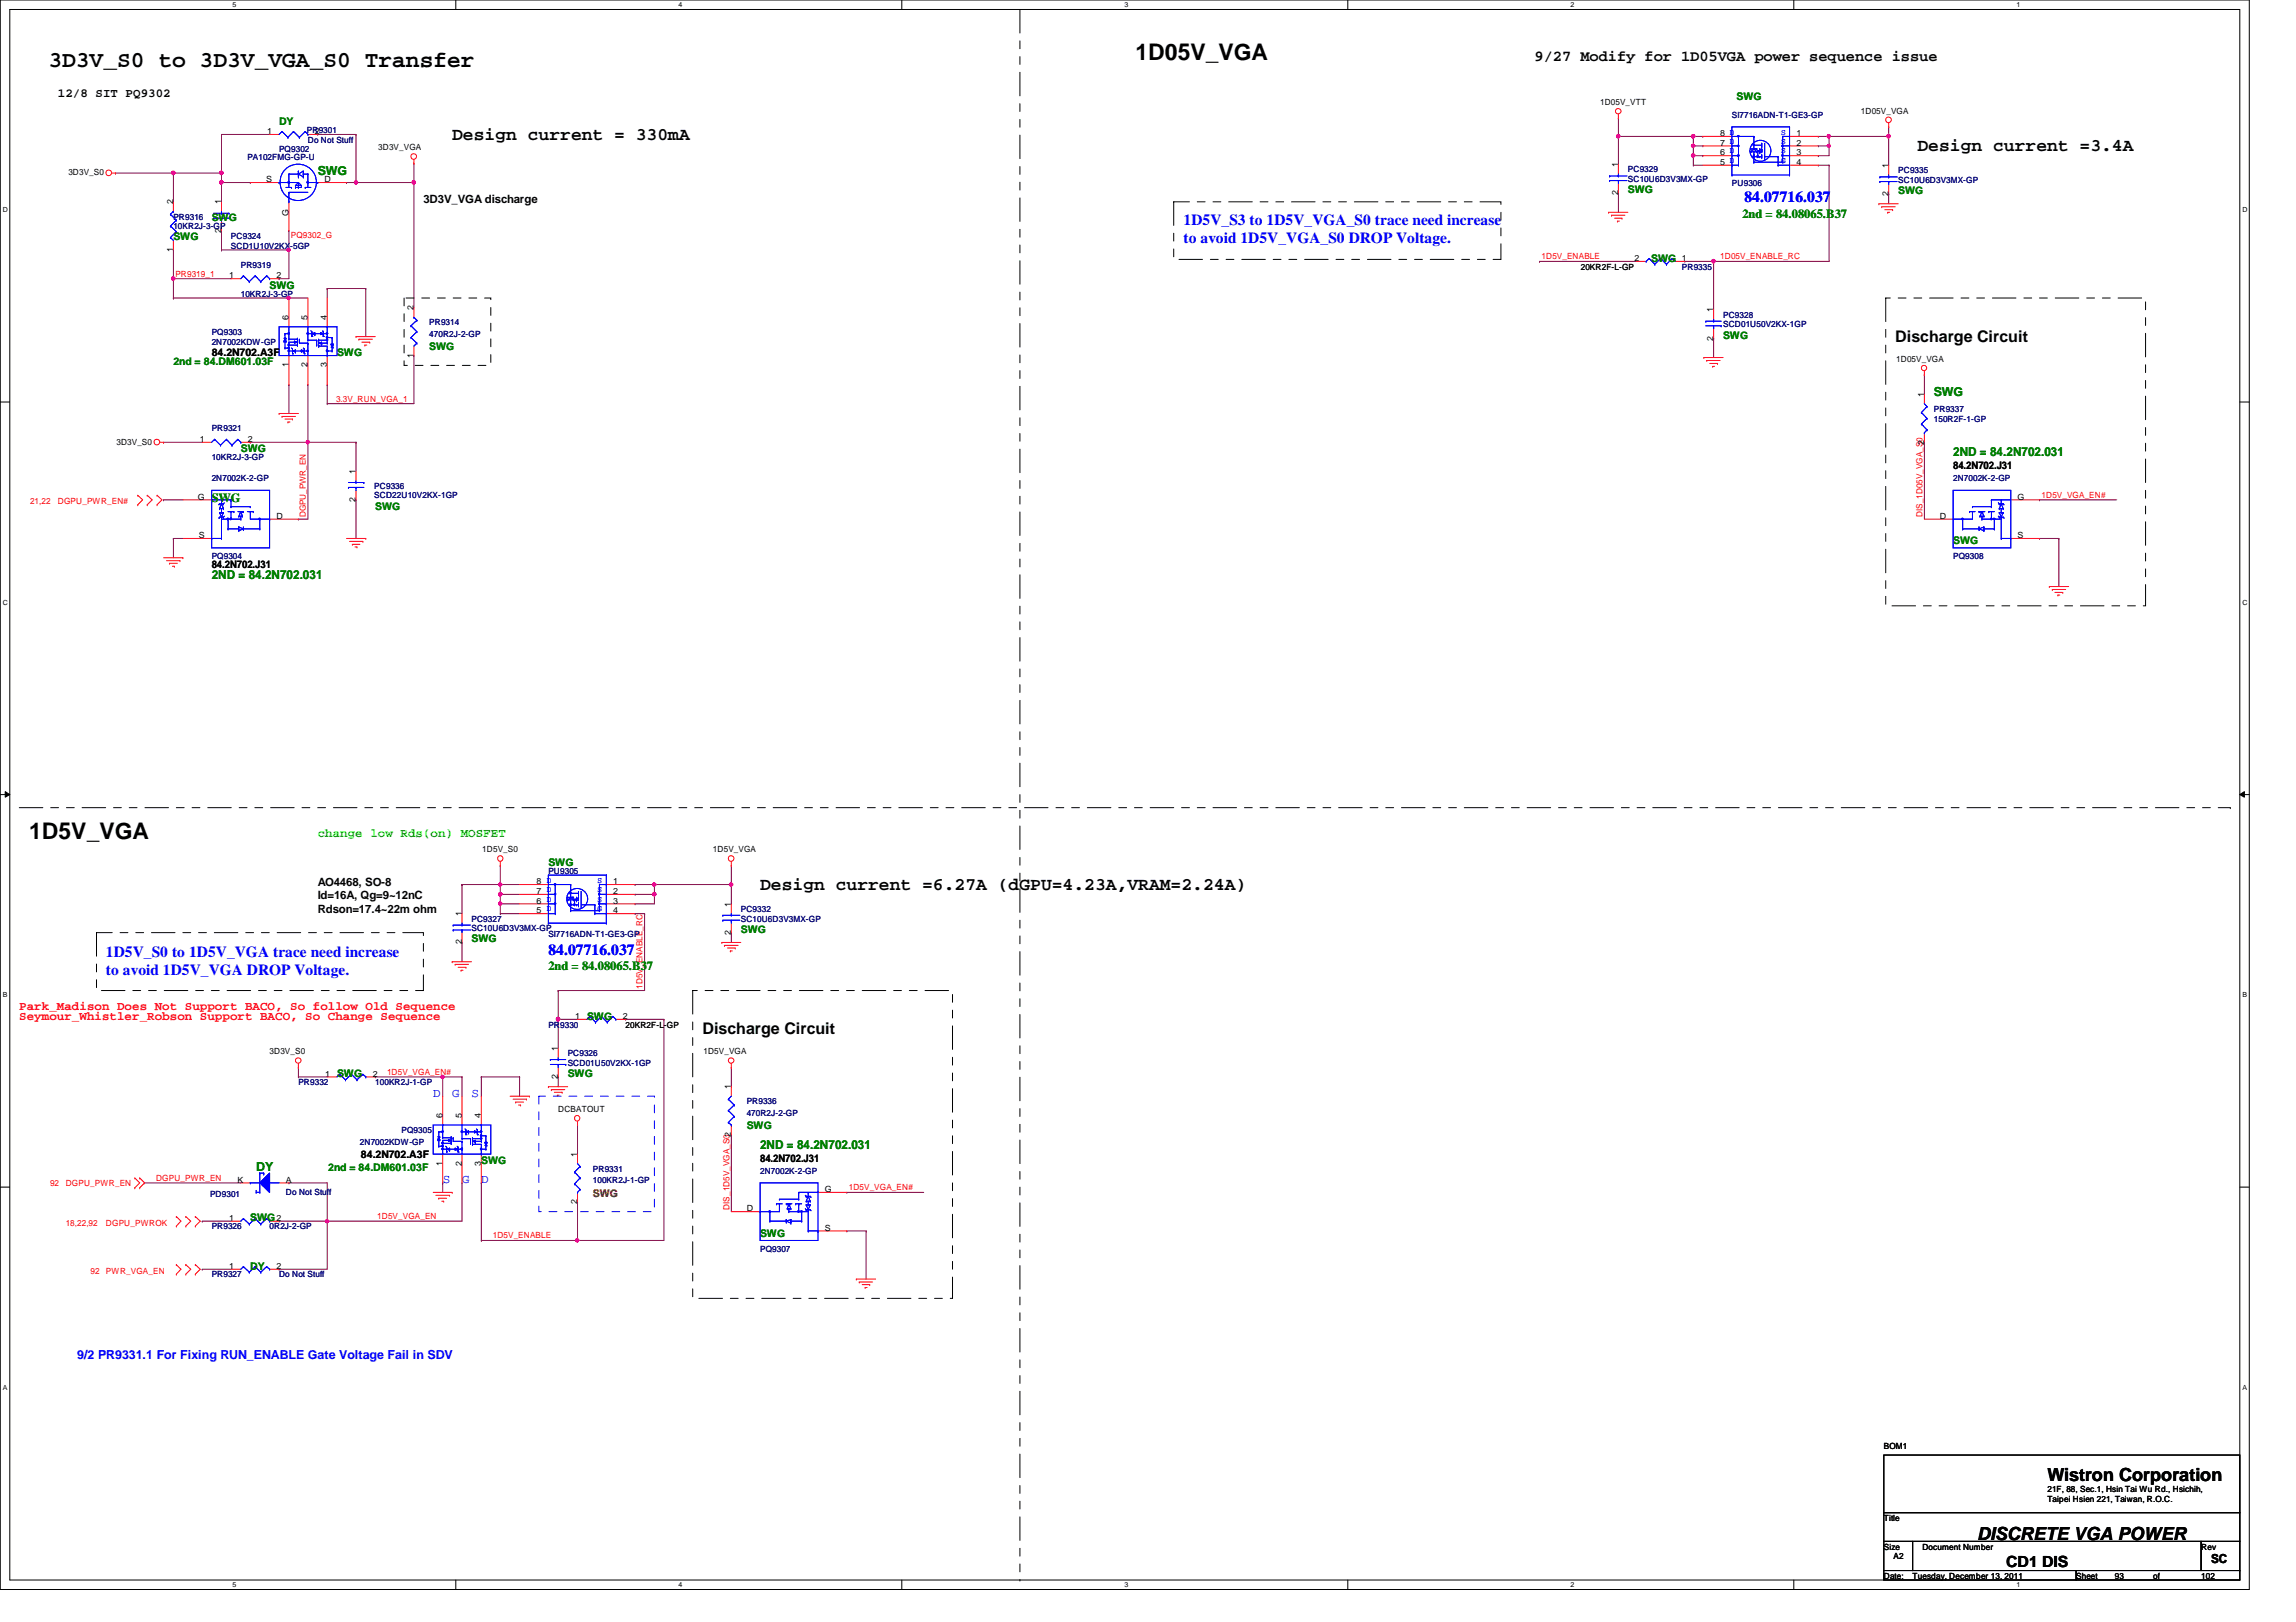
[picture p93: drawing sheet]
<svg xmlns="http://www.w3.org/2000/svg" width="297mm" height="210mm" viewBox="0 0 297 210" stroke-linecap="round" stroke-linejoin="round" font-family="sans-serif">
<defs><g id="words">
<g font-size="3">
<text x="6.3" y="8.7">3D3V_S0 to 3D3V_VGA_S0 Transfer</text>
<text x="146.9" y="7.7">1D05V_VGA</text>
<text x="3.8" y="108.5">1D5V_VGA</text>
</g>
<g font-size="2.3">
<text x="58.5" y="18.1">Design current = 330mA</text>
<text x="248.1" y="19.6">Design current =3.4A</text>
<text x="98.3" y="115.1">Design current =6.27A (dGPU=4.23A,VRAM=2.24A)</text>
<text x="264.9" y="191.7">Wistron Corporation</text>
<text x="255.8" y="199.3">DISCRETE VGA POWER</text>
</g>
<g font-size="2.1">
<text x="245.2" y="44.2">Discharge Circuit</text>
<text x="90.9" y="133.8">Discharge Circuit</text>
</g>
<g font-size="2">
<text x="198.5" y="7.9">9/27 Modify for 1D05VGA power sequence issue</text>
<text x="259.5" y="202.7">CD1 DIS</text>
</g>
<g font-size="2" fill="#00f">
<text x="153.1" y="29.2">1D5V_S3 to 1D5V_VGA_S0 trace need increase</text>
<text x="225.7" y="26.1">84.07716.037</text>
<text x="153.1" y="31.5">to avoid 1D5V_VGA_S0 DROP Voltage.</text>
<text x="13.7" y="123.8">1D5V_S0 to 1D5V_VGA trace need increase</text>
<text x="70.9" y="123.5">84.07716.037</text>
<text x="13.7" y="126.1">to avoid 1D5V_VGA DROP Voltage.</text>
</g>
<g font-size="1.6">
<text x="7.5" y="12.5">12/8 SIT PQ9302</text>
<text x="286" y="202.3">SC</text>
</g>
<g font-size="1.6" fill="#008000">
<text x="41.1" y="22.6">SWG</text>
<text x="225.4" y="28.2">2nd = 84.08065.B37</text>
<text x="250.2" y="51.3">SWG</text>
<text x="252.7" y="59">2ND = 84.2N702.031</text>
<text x="27.4" y="64.9">SWG</text>
<text x="27.4" y="74.9">2ND = 84.2N702.031</text>
<text x="70.9" y="125.6">2nd = 84.08065.B37</text>
<text x="98.3" y="148.6">2ND = 84.2N702.031</text>
<text x="33.1" y="151.6">DY</text>
</g>
<text font-size="1.6" fill="#0f0" x="41.1" y="108.4">change low Rds(on) MOSFET</text>
<g font-size="1.6" fill="#f00">
<text x="2.5" y="130.8">Park_Madison Does Not Support BACO, So follow Old Sequence</text>
<text x="2.5" y="132">Seymour_Whistler_Robson Support BACO, So Change Sequence</text>
</g>
<g font-size="1.6" fill="#00f">
<text x="56" y="141.9">D</text>
<text x="58.5" y="141.9">G</text>
<text x="61" y="141.9">S</text>
<text x="57.3" y="153.1">S</text>
<text x="59.8" y="153.1">G</text>
<text x="62.3" y="153.1">D</text>
<text x="10" y="175.9">9/2 PR9331.1 For Fixing RUN_ENABLE Gate Voltage Fail in SDV</text>
</g>
<g font-size="1.5">
<text x="54.8" y="26.2">3D3V_VGA discharge</text>
<text x="41.1" y="114.6">AO4468, SO-8</text>
<text x="41.1" y="116.4">Id=16A, Qg=9~12nC</text>
<text x="41.1" y="118.2">Rdson=17.4~22m ohm</text>
</g>
<g font-size="1.4" fill="#008000">
<text x="36.1" y="16.2">DY</text>
<text x="224.7" y="13">SWG</text>
<text x="27.4" y="28.6">SWG</text>
<text x="210.6" y="25">SWG</text>
<text x="245.6" y="25.1">SWG</text>
<text x="22.4" y="31.1">SWG</text>
<text x="213.6" y="33.9">SWG</text>
<text x="34.9" y="37.3">SWG</text>
<text x="22.4" y="47.3">2nd = 84.DM601.03F</text>
<text x="43.6" y="46.1">SWG</text>
<text x="55.5" y="45.3">SWG</text>
<text x="222.9" y="43.8">SWG</text>
<text x="31.2" y="58.5">SWG</text>
<text x="48.6" y="66">SWG</text>
<text x="252.7" y="70.4">SWG</text>
<text x="70.9" y="112">SWG</text>
<text x="61" y="122">SWG</text>
<text x="95.8" y="120.7">SWG</text>
<text x="75.9" y="132">SWG</text>
<text x="43.6" y="139.4">SWG</text>
<text x="73.4" y="139.4">SWG</text>
<text x="96.6" y="146.1">SWG</text>
<text x="42.5" y="151.6">2nd = 84.DM601.03F</text>
<text x="62.3" y="150.6">SWG</text>
<text x="32.4" y="158.1">SWG</text>
<text x="98.3" y="160.1">SWG</text>
<text x="32.4" y="164.3">DY</text>
</g>
<g font-size="1.4">
<text x="27.4" y="46.1">84.2N702.A3F</text>
<text x="252.7" y="60.7">84.2N702.J31</text>
<text x="27.4" y="73.4">84.2N702.J31</text>
<text x="46.7" y="149.9">84.2N702.A3F</text>
<text x="98.3" y="150.4">84.2N702.J31</text>
</g>
<text font-size="1.4" fill="#804000" x="76.7" y="154.9">SWG</text>
<g font-size="1.1">
<text x="34.6" y="17.4">1</text>
<text x="40.7" y="17.4">2</text>
<text x="207" y="13.6">1D05V_VTT</text>
<text x="222.5" y="17.6">8 D</text>
<text x="232.4" y="17.6">1</text>
<text x="240.7" y="14.7">1D05V_VGA</text>
<text x="8.8" y="22.7">3D3V_S0</text>
<text x="34.5" y="23.6">S</text>
<text x="42" y="23.6">D</text>
<text x="48.9" y="19.5">3D3V_VGA</text>
<text x="209.3" y="21.6" transform="rotate(-90 209.3 21.6)">1</text>
<text x="222.5" y="21.3">5 D</text>
<text x="222.5" y="20.1">6</text>
<text x="222.5" y="18.8">7 D</text>
<text x="232.4" y="18.8">2</text>
<text x="232.4" y="20.1">3</text>
<text x="232.4" y="21.3">4</text>
<text x="244.3" y="21.8" transform="rotate(-90 244.3 21.8)">1</text>
<text x="22.4" y="26.5" transform="rotate(-90 22.4 26.5)">2</text>
<text x="28.6" y="26.5" transform="rotate(-90 28.6 26.5)">1</text>
<text x="37.3" y="27.9" transform="rotate(-90 37.3 27.9)">G</text>
<text x="209.3" y="25.3" transform="rotate(-90 209.3 25.3)">2</text>
<text x="244.3" y="25.4" transform="rotate(-90 244.3 25.4)">2</text>
<text x="22.4" y="32.6" transform="rotate(-90 22.4 32.6)">1</text>
<text x="28.6" y="30.1" transform="rotate(-90 28.6 30.1)">2</text>
<text x="204.5" y="34.9">20KR2F-L-GP</text>
<text x="211.5" y="33.8">2</text>
<text x="217.6" y="33.8">1</text>
<text x="29.6" y="36">1</text>
<text x="35.8" y="36">2</text>
<text x="37.3" y="41.4" transform="rotate(-90 37.3 41.4)">6</text>
<text x="39.8" y="41.4" transform="rotate(-90 39.8 41.4)">5</text>
<text x="42.3" y="41.4" transform="rotate(-90 42.3 41.4)">4</text>
<text x="53.5" y="40.2" transform="rotate(-90 53.5 40.2)">2</text>
<text x="221.7" y="40.4" transform="rotate(-90 221.7 40.4)">1</text>
<text x="37.3" y="47.5" transform="rotate(-90 37.3 47.5)">1</text>
<text x="39.8" y="47.5" transform="rotate(-90 39.8 47.5)">2</text>
<text x="42.3" y="47.5" transform="rotate(-90 42.3 47.5)">3</text>
<text x="53.5" y="46.3" transform="rotate(-90 53.5 46.3)">1</text>
<text x="221.7" y="44.1" transform="rotate(-90 221.7 44.1)">2</text>
<text x="245.3" y="46.9">1D05V_VGA</text>
<text x="248.9" y="51.4" transform="rotate(-90 248.9 51.4)">1</text>
<text x="15.1" y="57.5">3D3V_S0</text>
<text x="25.9" y="57.2">1</text>
<text x="32" y="57.2">2</text>
<text x="248.9" y="57.5" transform="rotate(-90 248.9 57.5)">2</text>
<text x="25.6" y="64.6">G</text>
<text x="46" y="65" transform="rotate(-90 46 65)">2</text>
<text x="46" y="61.3" transform="rotate(-90 46 61.3)">1</text>
<text x="261" y="64.6">G</text>
<text x="25.7" y="69.6">S</text>
<text x="35.8" y="67.1">D</text>
<text x="250.9" y="67.1">D</text>
<text x="261" y="69.6">S</text>
<text x="62.4" y="110.3">1D5V_S0</text>
<text x="92.2" y="110.3">1D5V_VGA</text>
<text x="59.7" y="118.6" transform="rotate(-90 59.7 118.6)">1</text>
<text x="69.4" y="118.2">5</text>
<text x="69.4" y="116.9">6 D</text>
<text x="69.4" y="115.7">7</text>
<text x="69.4" y="114.4">8 D</text>
<text x="79.3" y="114.4">1</text>
<text x="79.3" y="115.7">2</text>
<text x="79.3" y="116.9">3</text>
<text x="79.3" y="118.2">4</text>
<text x="94.6" y="117.3" transform="rotate(-90 94.6 117.3)">1</text>
<text x="59.7" y="122.2" transform="rotate(-90 59.7 122.2)">2</text>
<text x="94.6" y="121" transform="rotate(-90 94.6 121)">2</text>
<text x="74.4" y="131.9">1</text>
<text x="80.6" y="131.9">2</text>
<text x="34.9" y="136.4">3D3V_S0</text>
<text x="72.2" y="136" transform="rotate(-90 72.2 136)">1</text>
<text x="80.9" y="133">20KR2F-L-GP</text>
<text x="91" y="136.4">1D5V_VGA</text>
<text x="42.1" y="139.3">1</text>
<text x="48.2" y="139.3">2</text>
<text x="72.2" y="139.7" transform="rotate(-90 72.2 139.7)">2</text>
<text x="72.2" y="143.9">DCBATOUT</text>
<text x="94.6" y="141" transform="rotate(-90 94.6 141)">1</text>
<text x="57.2" y="144.7" transform="rotate(-90 57.2 144.7)">6</text>
<text x="59.7" y="144.7" transform="rotate(-90 59.7 144.7)">5</text>
<text x="62.2" y="144.7" transform="rotate(-90 62.2 144.7)">4</text>
<text x="74.7" y="149.7" transform="rotate(-90 74.7 149.7)">1</text>
<text x="30.7" y="153">K</text>
<text x="37" y="153">A</text>
<text x="57.2" y="150.9" transform="rotate(-90 57.2 150.9)">1</text>
<text x="59.7" y="150.9" transform="rotate(-90 59.7 150.9)">2</text>
<text x="62.2" y="150.9" transform="rotate(-90 62.2 150.9)">3</text>
<text x="74.7" y="155.8" transform="rotate(-90 74.7 155.8)">2</text>
<text x="106.7" y="154.3">G</text>
<text x="29.6" y="158">1</text>
<text x="35.8" y="158">2</text>
<text x="96.6" y="156.8">D</text>
<text x="106.7" y="159.3">S</text>
<text x="29.6" y="164.2">1</text>
<text x="35.8" y="164.2">2</text>
<text x="243.7" y="187.5">BOM1</text>
<text x="243.7" y="196.8">Title</text>
<text x="264.9" y="193.1">21F, 88, Sec.1, Hsin Tai Wu Rd., Hsichih,</text>
<text x="264.9" y="194.4">Taipei Hsien 221, Taiwan, R.O.C.</text>
<text x="243.7" y="200.5">Size</text>
<text x="245" y="201.8">A2</text>
<text x="248.7" y="200.5">Document Number</text>
<text x="284.8" y="200.5">Rev</text>
<text x="243.7" y="204.3">Date:</text>
<text x="247.4" y="204.3">Tuesday, December 13, 2011</text>
<text x="268.6" y="204.3">Sheet</text>
<text x="273.6" y="204.3">93</text>
<text x="278.6" y="204.3">of</text>
<text x="284.8" y="204.3">102</text>
</g>
<g font-size="1.1" fill="#000080">
<text x="39.7" y="17.2">PR9301</text>
<text x="224.1" y="15.2">SI7716ADN-T1-GE3-GP</text>
<text x="32" y="20.7">PA102FMG-GP-U</text>
<text x="36.1" y="19.7">PQ9302</text>
<text x="39.8" y="18.5">Do Not Stuff</text>
<text x="210.6" y="22.3">PC9329</text>
<text x="210.6" y="23.6">SC10U6D3V3MX-GP</text>
<text x="245.6" y="22.4">PC9335</text>
<text x="245.6" y="23.7">SC10U6D3V3MX-GP</text>
<text x="22.4" y="28.4">PR9316</text>
<text x="22.4" y="29.7">10KR2J-3-GP</text>
<text x="224.1" y="24.1">PU9306</text>
<text x="29.9" y="30.9">PC9324</text>
<text x="29.9" y="32.2">SCD1U10V2KX-5GP</text>
<text x="31.2" y="34.6">PR9319</text>
<text x="217.6" y="34.9">PR9335</text>
<text x="31.2" y="38.4">10KR2J-3-GP</text>
<text x="222.9" y="41.1">PC9328</text>
<text x="27.4" y="43.3">PQ9303</text>
<text x="27.4" y="44.6">2N7002KDW-GP</text>
<text x="55.5" y="42.1">PR9314</text>
<text x="55.5" y="43.6">470R2J-2-GP</text>
<text x="222.9" y="42.4">SCD01U50V2KX-1GP</text>
<text x="250.2" y="53.3">PR9337</text>
<text x="27.4" y="55.8">PR9321</text>
<text x="27.4" y="59.5">10KR2J-3-GP</text>
<text x="250.2" y="54.6">150R2F-1-GP</text>
<text x="27.4" y="62.3">2N7002K-2-GP</text>
<text x="48.4" y="63.3">PC9336</text>
<text x="48.4" y="64.4">SCD22U10V2KX-1GP</text>
<text x="252.7" y="62.3">2N7002K-2-GP</text>
<text x="27.4" y="72.3">PQ9304</text>
<text x="252.7" y="72.3">PQ9308</text>
<text x="70.9" y="113.1">PU9305</text>
<text x="61" y="119.3">PC9327</text>
<text x="95.8" y="118">PC9332</text>
<text x="95.8" y="119.3">SC10U6D3V3MX-GP</text>
<text x="61" y="120.5">SC10U6D3V3MX-GP</text>
<text x="70.9" y="121.3">SI7716ADN-T1-GE3-GP</text>
<text x="70.9" y="133">PR9330</text>
<text x="73.4" y="136.7">PC9326</text>
<text x="73.4" y="138">SCD01U50V2KX-1GP</text>
<text x="38.6" y="140.4">PR9332</text>
<text x="48.6" y="140.4">100KR2J-1-GP</text>
<text x="96.6" y="142.9">PR9336</text>
<text x="46.6" y="148.2">2N7002KDW-GP</text>
<text x="51.9" y="146.6">PQ9305</text>
<text x="96.6" y="144.4">470R2J-2-GP</text>
<text x="27.2" y="154.9">PD9301</text>
<text x="37" y="154.6">Do Not Stuff</text>
<text x="76.7" y="151.6">PR9331</text>
<text x="76.7" y="153.1">100KR2J-1-GP</text>
<text x="98.3" y="151.9">2N7002K-2-GP</text>
<text x="27.4" y="159.1">PR9326</text>
<text x="34.9" y="159.1">0R2J-2-GP</text>
<text x="98.3" y="162">PQ9307</text>
<text x="27.4" y="165.3">PR9327</text>
<text x="36.1" y="165.3">Do Not Stuff</text>
</g>
<g font-size="1.1" fill="#00f">
<text x="223.8" y="17.5">D</text>
<text x="230.4" y="17.5">S</text>
<text x="223.8" y="19.8">D</text>
<text x="223.8" y="21.1">D</text>
<text x="223.8" y="18.6">D</text>
<text x="230.4" y="18.6">S</text>
<text x="230.4" y="19.8">S</text>
<text x="230.4" y="21.1">G</text>
<text x="70.7" y="117.9">D</text>
<text x="70.7" y="115.4">D</text>
<text x="70.7" y="116.7">D</text>
<text x="70.7" y="114.3">D</text>
<text x="77.3" y="114.3">S</text>
<text x="77.3" y="115.4">S</text>
<text x="77.3" y="116.7">S</text>
<text x="77.3" y="117.9">G</text>
</g>
<g font-size="1.1" fill="#f00">
<text x="22.7" y="35.8">PR9319_1</text>
<text x="37.6" y="30.9">PQ9302_G</text>
<text x="199.4" y="33.6">1D5V_ENABLE</text>
<text x="222.5" y="33.6">1D05V_ENABLE_RC</text>
<text x="43.5" y="52">3.3V_RUN_VGA_1</text>
<text x="3.9" y="65.3">21,22</text>
<text x="7.5" y="65.3">DGPU_PWR_EN#</text>
<text x="264.1" y="64.4">1D5V_VGA_EN#</text>
<text x="39.6" y="66.9" transform="rotate(-90 39.6 66.9)">DGPU_PWR_EN</text>
<text x="248.7" y="66.9" transform="rotate(-90 248.7 66.9)">DIS_1D05V_VGA_S0</text>
<text x="83.1" y="127.9" transform="rotate(-90 83.1 127.9)">1D5V_ENABLE_RC</text>
<text x="50.1" y="139.1">1D5V_VGA_EN#</text>
<text x="6.5" y="153.5">92</text>
<text x="8.5" y="153.5">DGPU_PWR_EN</text>
<text x="20.2" y="152.8">DGPU_PWR_EN</text>
<text x="109.8" y="154.1">1D5V_VGA_EN#</text>
<text x="8.5" y="158.6">18,22,92</text>
<text x="13.7" y="158.6">DGPU_PWROK</text>
<text x="48.8" y="157.8">1D5V_VGA_EN</text>
<text x="63.8" y="160.3">1D5V_ENABLE</text>
<text x="94.4" y="156.5" transform="rotate(-90 94.4 156.5)">DIS_1D5V_VGA_S02</text>
<text x="11.7" y="164.8">92</text>
<text x="13.7" y="164.8">PWR_VGA_EN</text>
</g>
<g font-size=".9">
<text x="30.1" y=".9">5</text>
<text x="87.8" y=".9">4</text>
<text x="145.5" y=".9">3</text>
<text x="203.2" y=".9">2</text>
<text x="260.9" y=".9">1</text>
<text x=".4" y="27.4">D</text>
<text x="290.1" y="27.4">D</text>
<text x=".4" y="78.2">C</text>
<text x="290.1" y="78.2">C</text>
<text x=".4" y="129">B</text>
<text x="290.1" y="129">B</text>
<text x=".4" y="179.8">A</text>
<text x="290.1" y="179.8">A</text>
<text x="30.1" y="205.4">5</text>
<text x="87.8" y="205.4">4</text>
<text x="145.5" y="205.4">3</text>
<text x="203.2" y="205.4">2</text>
<text x="260.9" y="205.4">1</text>
</g>
</g></defs>
<path d="M0 0h291v205.7h-291zM1.3 1.2h288.5v203.3h-288.5z" fill="none" stroke="#000" stroke-width=".13"/>
<g fill="#fff">
<path d="M30.1 .1h.5v1h-.5z"/>
<path d="M30.1 204.6h.5v1h-.5z"/>
</g>
<path d="M59 0v1.2M59 204.5v1.2" fill="none" stroke="#000" stroke-width=".13"/>
<g fill="#fff">
<path d="M87.8 .1h.5v1h-.5z"/>
<path d="M87.8 204.6h.5v1h-.5z"/>
</g>
<path d="M116.7 0v1.2M116.7 204.5v1.2" fill="none" stroke="#000" stroke-width=".13"/>
<g fill="#fff">
<path d="M145.5 .1h.5v1h-.5z"/>
<path d="M145.5 204.6h.5v1h-.5z"/>
</g>
<path d="M174.4 0v1.2M174.4 204.5v1.2" fill="none" stroke="#000" stroke-width=".13"/>
<g fill="#fff">
<path d="M203.2 .1h.5v1h-.5z"/>
<path d="M203.2 204.6h.5v1h-.5z"/>
</g>
<path d="M232.1 0v1.2M232.1 204.5v1.2" fill="none" stroke="#000" stroke-width=".13"/>
<g fill="#fff">
<path d="M260.9 .1h.5v1h-.5z"/>
<path d="M260.9 204.6h.5v1h-.5z"/>
<path d="M.4 26.6h.6v1h-.6z"/>
<path d="M290.1 26.6h.6v1h-.6z"/>
<path d="M.4 77.4h.6v1h-.6z"/>
<path d="M290.1 77.4h.6v1h-.6z"/>
</g>
<path d="M0 52h1.3M289.8 52h1.2" fill="none" stroke="#000" stroke-width=".13"/>
<g fill="#fff">
<path d="M.4 128.2h.6v1h-.6z"/>
<path d="M290.1 128.2h.6v1h-.6z"/>
</g>
<path d="M0 102.8h1.3M.7 102.4l.6 .4-.6 .4zM289.8 102.8h1.2M289.8 102.8l.6-.4v.8z" fill="none" stroke="#000" stroke-width=".13"/>
<path d="M.7 102.4l.6 .4-.6 .4zM289.8 102.8l.6-.4v.8z" fill="#000"/>
<g fill="#fff">
<path d="M.4 179h.5v1h-.5z"/>
<path d="M290.1 179h.6v1h-.6z"/>
</g>
<path d="M0 153.6h1.3M289.8 153.6h1.2" fill="none" stroke="#000" stroke-width=".13"/>
<g fill="none" stroke="#800040" stroke-width=".13">
<path d="M22.4 38.6h.1M22.4 36.1v2.5M28.7 32.3h.1M28.7 29.8v2.5M36.1 36.1h1.3M36.1 36.1h.1M37.4 29.8h.1M37.4 29.8v2.5h-8.7M57.3 139.4h.1M57.3 139.4h2.5M94.6 138.1h.1M94.6 138.1v2.5"/>
<path d="M94.6 146.9h.1M94.6 146.9v9.9M109.6 159.3h2.5M109.6 159.3h.1M109.6 154.3h.1M109.6 154.3h9.9M112.1 159.3h.1M112.1 159.3v6.2"/>
</g>
<path d="M57.1 139.2h.3l.1 .2-.1 .1-.2 .1-.1-.1z" fill-rule="evenodd" fill="#f0f"/>
<path d="M57.1 139.2h.3l.1 .2-.1 .1-.2 .1-.1-.1z" fill="none" stroke="#f0f" stroke-width=".13"/>
<g fill="none" stroke="#800040" stroke-width=".13">
<path d="M22.4 36.1h.1M22.4 36.1h7.5M38.6 138.1h.1M38.6 139.4h.1M38.6 138.1v1.3M38.6 139.4h3.7M48.6 139.4h.1M48.6 139.4h8.7M57.3 139.4h.1M57.3 139.4v2.5M59.8 139.4h.1M59.8 139.4v2.5"/>
<path d="M62.3 139.4h4.9M62.3 139.4h.1M62.3 139.4v2.5M67.2 139.4h.1M67.2 139.4v2.5M85.9 131.9h.1M85.9 131.9v28.6M18.7 153.1h12.5M18.7 153.1h.1M37.4 153.1h.1M37.4 153.1h4.9v4.9M42.3 158h.1"/>
<path d="M57.3 153.1h.1M57.3 153.1v1.2M59.8 153.1h.1M59.8 153.1v4.9h-17.5M62.3 153.1h.1M62.3 153.1v7.4"/>
</g>
<path d="M42.1 157.9h.4v.1v.2h-.2h-.2z" fill-rule="evenodd" fill="#f0f"/>
<path d="M42.1 157.9h.4v.1v.2h-.2h-.2z" fill="none" stroke="#f0f" stroke-width=".13"/>
<path d="M37.4 32.3h.1M37.4 32.3v3.8M36.1 158h6.2M36.1 158h.1" fill="none" stroke="#800040" stroke-width=".13"/>
<path d="M37.2 32.1h.3v.2v.2l-.2 .1-.1-.1z" fill-rule="evenodd" fill="#f0f"/>
<path d="M37.2 32.1h.3v.2v.2l-.2 .1-.1-.1z" fill="none" stroke="#f0f" stroke-width=".13"/>
<path d="M72.2 128.2h11.2M72.2 128.2h.1M72.2 131.9h.1M72.2 128.2v7.4" fill="none" stroke="#800040" stroke-width=".13"/>
<path d="M72 131.7h.3l.1 .2-.1 .1-.1 .1-.2-.1z" fill-rule="evenodd" fill="#f0f"/>
<path d="M72 131.7h.3l.1 .2-.1 .1-.1 .1-.2-.1z" fill="none" stroke="#f0f" stroke-width=".13"/>
<path d="M72.2 139.4h.1M72.2 131.9h.1M72.2 139.4v1.2M72.2 131.9h2.5M80.9 131.9h5M80.9 131.9h.1M74.7 160.5h11.2M74.7 160.5h.1" fill="none" stroke="#800040" stroke-width=".13"/>
<path d="M74.5 160.3h.3l.1 .2-.1 .2h-.1h-.2z" fill-rule="evenodd" fill="#f0f"/>
<path d="M74.5 160.3h.3l.1 .2-.1 .2h-.1h-.2z" fill="none" stroke="#f0f" stroke-width=".13"/>
<path d="M28.7 23.6h.1M28.7 23.6v2.5" fill="none" stroke="#800040" stroke-width=".13"/>
<path d="M28.5 23.4h.3l.1 .2-.1 .2h-.2h-.1z" fill-rule="evenodd" fill="#f0f"/>
<path d="M28.5 23.4h.3l.1 .2-.1 .2h-.2h-.1z" fill="none" stroke="#f0f" stroke-width=".13"/>
<path d="M37.4 38.6h2.4M37.4 38.6h.1M94.6 114.5h.1M94.6 114.5v2.5M94.6 120.7h.1M94.6 120.7v1.3" fill="none" stroke="#800040" stroke-width=".13"/>
<path d="M37.2 38.4h.3v.1v.2l-.2 .1-.1-.1z" fill-rule="evenodd" fill="#f0f"/>
<path d="M37.2 38.4h.3v.1v.2l-.2 .1-.1-.1z" fill="none" stroke="#f0f" stroke-width=".13"/>
<path d="M22.4 38.6h.1M22.4 38.6h15M83.4 118.2h.1M83.4 118.2v10M84.7 114.5h9.9M84.7 114.5h.1M26.2 158h.1M26.2 158h3.7" fill="none" stroke="#800040" stroke-width=".13"/>
<path d="M94.4 114.3h.3l.1 .2-.1 .1-.1 .1-.2-.1z" fill-rule="evenodd" fill="#f0f"/>
<path d="M94.4 114.3h.3l.1 .2-.1 .1-.1 .1-.2-.1z" fill="none" stroke="#f0f" stroke-width=".13"/>
<path d="M84.5 114.3h.3l.1 .2-.1 .1-.2 .1-.1-.1z" fill-rule="evenodd" fill="#f0f"/>
<path d="M84.5 114.3h.3l.1 .2-.1 .1-.2 .1-.1-.1z" fill="none" stroke="#f0f" stroke-width=".13"/>
<path d="M82.2 118.2h1.2M82.2 118.2h.1M82.2 114.5h.1M82.2 117h.1M82.2 115.7h.1M82.2 114.5h2.5M82.2 115.7h2.5M84.7 114.5h.1M84.7 115.7h.1M84.7 114.5v2.5h-2.5" fill="none" stroke="#800040" stroke-width=".13"/>
<path d="M84.5 115.5h.3l.1 .2-.1 .2-.2 .1-.1-.1z" fill-rule="evenodd" fill="#f0f"/>
<path d="M84.5 115.5h.3l.1 .2-.1 .2-.2 .1-.1-.1z" fill="none" stroke="#f0f" stroke-width=".13"/>
<path d="M59.8 114.5h.1M64.7 112h.1M64.7 115.7h.1M64.7 112v2.5h-4.9M64.7 115.7v1.3M26.2 164.3h.1M26.2 164.3h3.7" fill="none" stroke="#800040" stroke-width=".13"/>
<path d="M64.6 115.5h.3v.2v.2l-.2 .1-.1-.1z" fill-rule="evenodd" fill="#f0f"/>
<path d="M64.6 115.5h.3v.2v.2l-.2 .1-.1-.1z" fill="none" stroke="#f0f" stroke-width=".13"/>
<path d="M64.7 114.5h.1M64.7 114.5h2.5" fill="none" stroke="#800040" stroke-width=".13"/>
<path d="M64.6 114.3h.3v.2v.1l-.2 .1-.1-.1z" fill-rule="evenodd" fill="#f0f"/>
<path d="M64.6 114.3h.3v.2v.1l-.2 .1-.1-.1z" fill="none" stroke="#f0f" stroke-width=".13"/>
<path d="M64.7 114.5h.1M64.7 114.5v1.2" fill="none" stroke="#800040" stroke-width=".13"/>
<path d="M64.6 115.5h.3v.2v.2l-.2 .1-.1-.1z" fill-rule="evenodd" fill="#f0f"/>
<path d="M64.6 115.5h.3v.2v.2l-.2 .1-.1-.1z" fill="none" stroke="#f0f" stroke-width=".13"/>
<path d="M64.7 118.2h.1M64.7 115.7h.1M64.7 117h.1M64.7 117v1.2M64.7 118.2h2.5M64.7 115.7h2.5M64.7 117h2.5" fill="none" stroke="#800040" stroke-width=".13"/>
<path d="M64.6 116.8h.3v.1v.2l-.2 .1-.1-.1z" fill-rule="evenodd" fill="#f0f"/>
<path d="M64.6 116.8h.3v.1v.2l-.2 .1-.1-.1z" fill="none" stroke="#f0f" stroke-width=".13"/>
<g fill="none" stroke="#800040" stroke-width=".13">
<path d="M28.7 17.4h6.2M28.7 17.4h.1M28.7 17.4v5h-6.3M41.1 17.4h.1M41.1 17.4h5M46.1 17.4h.1M46.1 17.4v6.2h-1.3M22.4 22.4h.1M44.8 23.6h.1M21.2 57.2h5M21.2 57.2h.1M32.4 57.2h.1"/>
<path d="M39.8 49.8h.1M39.8 49.8v7.4h-7.4M21.2 64.7h.1M21.2 64.7h2.5M22.4 69.7h.1M22.4 69.7v2.5M22.4 69.7h1.3M38.6 67.2h.1M38.6 67.2h1.2M59.8 114.5h.1M59.8 114.5v3.7M94.6 112h.1"/>
<path d="M94.6 112v2.5M59.8 122h.1M59.8 122v2.5"/>
</g>
<path d="M28.5 22.2h.3l.1 .2-.1 .1-.2 .1-.1-.1z" fill-rule="evenodd" fill="#f0f"/>
<path d="M28.5 22.2h.3l.1 .2-.1 .1-.2 .1-.1-.1z" fill="none" stroke="#f0f" stroke-width=".13"/>
<g fill="none" stroke="#800040" stroke-width=".13">
<path d="M42.3 37.3h.1M42.3 37.3h5M47.3 37.3h.1M47.3 37.3v6.3M53.5 21.1h.1M53.5 23.6h.1M53.5 21.1v18.7M39.8 57.2h.1M39.8 57.2v10M42.3 52.2h.1M42.3 49.8h.1M42.3 49.8v2.4"/>
<path d="M53.5 46h.1M53.5 46v6.2h-11.2"/>
</g>
<path d="M39.7 57h.3v.2v.2h-.2h-.1z" fill-rule="evenodd" fill="#f0f"/>
<path d="M39.7 57h.3v.2v.2h-.2h-.1z" fill="none" stroke="#f0f" stroke-width=".13"/>
<path d="M22.4 32.3h.1M22.4 32.3v3.8M37.4 49.8h.1M37.4 49.8v3.7" fill="none" stroke="#800040" stroke-width=".13"/>
<path d="M22.2 35.9h.4v.1v.2l-.2 .1-.2-.1z" fill-rule="evenodd" fill="#f0f"/>
<path d="M22.2 35.9h.4v.1v.2l-.2 .1-.2-.1z" fill="none" stroke="#f0f" stroke-width=".13"/>
<path d="M22.4 22.4h.1M22.4 22.4v3.7" fill="none" stroke="#800040" stroke-width=".13"/>
<path d="M22.2 22.2h.4v.2v.1l-.2 .1-.2-.1z" fill-rule="evenodd" fill="#f0f"/>
<path d="M22.2 22.2h.4v.2v.1l-.2 .1-.2-.1z" fill="none" stroke="#f0f" stroke-width=".13"/>
<path d="M42.3 37.3h.1M42.3 37.3v1.3M46.1 23.6h.1M46.1 23.6h7.4" fill="none" stroke="#800040" stroke-width=".13"/>
<path d="M53.4 23.4h.3l.1 .2-.1 .2h-.2h-.1z" fill-rule="evenodd" fill="#f0f"/>
<path d="M53.4 23.4h.3l.1 .2-.1 .2h-.2h-.1z" fill="none" stroke="#f0f" stroke-width=".13"/>
<path d="M45.9 23.4h.3l.1 .2-.1 .2h-.1h-.2z" fill-rule="evenodd" fill="#f0f"/>
<path d="M45.9 23.4h.3l.1 .2-.1 .2h-.1h-.2z" fill="none" stroke="#f0f" stroke-width=".13"/>
<g fill="none" stroke="#800040" stroke-width=".13">
<path d="M14.9 22.4h7.5M14.9 22.4h.1M221.7 33.8h.1M221.7 33.8v6.2M249 57.2h.1M249 48.5h.1M249 48.5v2.5M249 57.2v10M263.9 69.7h.1M263.9 64.7h.1M263.9 64.7h10M263.9 69.7h2.5"/>
<path d="M266.4 69.7h.1M266.4 69.7v6.2M42.3 158h.1M42.3 158v6.3h-6.2M36.1 164.3h.1"/>
</g>
<path d="M221.5 33.6h.3l.1 .2-.1 .2h-.1h-.2z" fill-rule="evenodd" fill="#f0f"/>
<path d="M221.5 33.6h.3l.1 .2-.1 .2h-.1h-.2z" fill="none" stroke="#f0f" stroke-width=".13"/>
<g fill="none" stroke="#800040" stroke-width=".13">
<path d="M209.4 17.7h.1M209.4 17.7v3.6M219.1 17.7h.1M219.1 18.9h.1M219.1 17.7v2.5M244.3 17.7h.1M244.3 17.7v3.7M199.2 33.8h.1M199.2 33.8h12.5M209.4 25h.1M209.4 25v2.5M218 33.8h18.6"/>
<path d="M218 33.8h.1M221.7 33.8h.1M244.3 25.1h.1M244.3 25.1v1.3M39.8 57.2h6.3M46.1 57.2h.1M46.1 57.2v3.8M221.7 43.8h.1M221.7 43.8v2.5M46.1 64.7h.1M46.1 64.7v5M74.7 155.6h.1"/>
<path d="M74.7 145.6h.1M74.7 145.6v3.8M74.7 155.6v4.9h-12.4M62.3 160.5h.1"/>
</g>
<path d="M218.9 18.7h.3l.1 .2-.1 .1-.2 .1-.1-.1z" fill-rule="evenodd" fill="#f0f"/>
<path d="M218.9 18.7h.3l.1 .2-.1 .1-.2 .1-.1-.1z" fill="none" stroke="#f0f" stroke-width=".13"/>
<path d="M219.1 17.7h1.2M220.3 17.7h.1" fill="none" stroke="#800040" stroke-width=".13"/>
<path d="M218.9 17.5h.3l.1 .1-.1 .2-.2 .1-.1-.1z" fill-rule="evenodd" fill="#f0f"/>
<path d="M218.9 17.5h.3l.1 .1-.1 .2-.2 .1-.1-.1z" fill="none" stroke="#f0f" stroke-width=".13"/>
<path d="M219.1 18.9h1.2M220.3 18.9h.1M219.1 20.2h1.2M220.3 20.2h.1" fill="none" stroke="#800040" stroke-width=".13"/>
<path d="M218.9 20h.3l.1 .1-.1 .2-.2 .1-.1-.1z" fill-rule="evenodd" fill="#f0f"/>
<path d="M218.9 20h.3l.1 .1-.1 .2-.2 .1-.1-.1z" fill="none" stroke="#f0f" stroke-width=".13"/>
<path d="M209.4 17.7h9.7M209.4 17.7h.1M219.1 21.4h.1M219.1 20.2h.1M219.1 20.2v1.2M219.1 21.4h1.2" fill="none" stroke="#800040" stroke-width=".13"/>
<path d="M209.2 17.5h.3l.1 .1-.1 .2-.2 .1-.1-.1z" fill-rule="evenodd" fill="#f0f"/>
<path d="M209.2 17.5h.3l.1 .1-.1 .2-.2 .1-.1-.1z" fill="none" stroke="#f0f" stroke-width=".13"/>
<path d="M209.4 15.3h.1M209.4 15.3v2.4M235.2 17.7h.1M235.2 17.7h9.1M244.3 17.7h.1M235.2 20.2h.1M235.2 21.4h.1M235.2 20.2h1.4M235.2 21.4h1.4" fill="none" stroke="#800040" stroke-width=".13"/>
<path d="M236.4 17.5h.3l.1 .1-.1 .2-.1 .1-.2-.1z" fill-rule="evenodd" fill="#f0f"/>
<path d="M236.4 17.5h.3l.1 .1-.1 .2-.1 .1-.2-.1z" fill="none" stroke="#f0f" stroke-width=".13"/>
<path d="M244.1 17.5h.4l.1 .1-.1 .2-.2 .1-.2-.1z" fill-rule="evenodd" fill="#f0f"/>
<path d="M244.1 17.5h.4l.1 .1-.1 .2-.2 .1-.2-.1z" fill="none" stroke="#f0f" stroke-width=".13"/>
<path d="M235.2 18.9h.1M235.2 18.9h1.4M236.6 18.9h.1M236.6 18.9v1.3M244.3 16.4h.1M244.3 16.4v1.3M236.6 21.4h.1M236.6 21.4v12.4" fill="none" stroke="#800040" stroke-width=".13"/>
<path d="M236.4 18.7h.3l.1 .2-.1 .1-.1 .1-.2-.1z" fill-rule="evenodd" fill="#f0f"/>
<path d="M236.4 18.7h.3l.1 .2-.1 .1-.1 .1-.2-.1z" fill="none" stroke="#f0f" stroke-width=".13"/>
<path d="M236.6 17.7h.1M236.6 17.7v1.2M28.7 22.4h.1M28.7 22.4v1.2h3.7M32.4 23.6h.1" fill="none" stroke="#800040" stroke-width=".13"/>
<g fill="none" stroke="#f00" stroke-width=".13">
<path d="M209.4 15.3h.1M209.4 14.8v.5M244.3 16.4h.1M244.3 15.9v.5M14.5 22.4h.4M14.9 22.4h.1M32.4 23.6h3.7M37.4 26.1v3.7M41.1 23.6h3.7M53.5 21.1h.1M53.5 20.7v.4M208.1 27.5h2.5"/>
<path d="M208.1 27.5h.1M208.5 27.9h.1M208.5 27.9h1.7M208.9 28.2h.9M209.3 28.6h.2M209.3 28.6h.1M209.8 28.2h.1M243.1 26.4h2.5M243.1 26.4h.1M243.5 26.8h.1M243.5 26.8h1.7M243.8 27.1h1.1"/>
<path d="M244.2 27.5h.3M244.2 27.5h.1M244.9 27.1h.1M20.7 57.2h.5M21.2 57.2h.1M36.1 53.5h2.5M36.1 53.5h.1M36.5 53.9h.1M36.5 53.9h1.7M36.9 54.2h.9M37.3 54.6h.1M37.3 54.6h.2"/>
<path d="M37.8 54.2h.1M46.1 43.6h.1M46.1 43.6h2.5M46.4 43.9h1.8M46.4 43.9h.1M46.8 44.3h1M47.2 44.7h.1M47.2 44.7h.3M47.8 44.3h.1M220.4 46.3h.1M220.4 46.3h2.5M220.8 46.7h1.7"/>
<path d="M220.8 46.7h.1M221.2 47h1M221.6 47.4h.1M221.6 47.4h.2M222.2 47h.1M249 48.5h.1M249 48v.5M17.8 64.1l.7 .6-.7 .6M17.8 65.3h.1M17.8 64.1h.1M19 64.1l.7 .6-.7 .6M19 64.1h.1"/>
<path d="M19 65.3h.1M20.3 64.1l.7 .6-.7 .6M20.3 65.3h.1M20.3 64.1h.1M21.2 72.2h2.5M21.5 72.6h1.8M21.9 72.9h.1M21.9 72.9h1M22.3 73.3h.3M22.6 73.3h.1M23.3 72.6h.1M23.7 72.2h.1"/>
<path d="M44.8 69.7h2.5M45.2 70.1h1.7M45.6 70.4h1M45.6 70.4h.1M45.9 70.8h.3M46.2 70.8h.1M46.9 70.1h.1M47.3 69.7h.1M265.1 75.9h.1M265.1 75.9h2.5M265.5 76.3h1.7M265.5 76.3h.1"/>
<path d="M265.8 76.7h1.1M266.2 77h.1M266.2 77h.3M266.9 76.7h.1M64.7 112h.1M64.7 111.5v.5M94.6 112h.1M94.6 111.5v.5M38.6 138.1h.1M38.6 137.6v.5M58.5 124.5h.1M58.5 124.5h2.5"/>
<path d="M58.9 124.8h1.7M58.9 124.8h.1M59.3 125.2h1M59.6 125.6h.1M59.6 125.6h.3M60.3 125.2h.1M93.4 122h2.4M93.4 122h.1M93.7 122.3h.1M93.7 122.3h1.8M94.1 122.7h1M94.5 123.1h.1"/>
<path d="M94.5 123.1h.2M94.6 138.1h.1M94.6 137.6v.5M95.1 122.7h.1M17.4 152.4l.7 .7-.7 .6M17.4 153.7h.1M17.4 152.4h.1M18.1 152.4h.1M18.1 153.7h.1M18.1 152.4l.6 .7-.6 .6M22.8 158.7h.1M22.8 157.4h.1"/>
<path d="M22.8 157.4l.6 .6-.6 .7M24 157.4h.1M24 158.7h.1M24 157.4l.7 .6-.7 .7M25.3 158.7h.1M25.3 157.4h.1M25.3 157.4l.6 .6-.6 .7M56 154.3h2.5M56.4 154.7h1.8M56.8 155.1h.1M56.8 155.1h1M57.1 155.4h.3"/>
<path d="M57.4 155.4h.1M58.2 154.7h.1M58.5 154.3h.1M66 141.9h2.5M66.4 142.2h1.7M66.7 142.6h.1M66.7 142.6h1M67.1 143h.2M67.3 143h.1M68.1 142.2h.1M68.5 141.9h.1M70.9 140.6h.1"/>
<path d="M70.9 140.6h2.5M71.3 141h1.8M71.3 141h.1M71.7 141.4h1M72.1 141.7h.1M72.1 141.7h.2M72.7 141.4h.1M74.7 145.6h.1M74.7 145.1v.5M22.8 164.9h.1M22.8 163.7h.1M22.8 163.7l.6 .6-.6 .6"/>
<path d="M24 163.7h.1M24 164.9h.1M24 163.7l.7 .6-.7 .6M25.3 164.9h.1M25.3 163.7h.1M25.3 163.7l.6 .6-.6 .6M110.8 165.5h2.5M110.8 165.5h.1M111.2 165.9h.1M111.2 165.9h1.7M111.5 166.2h1M111.9 166.6h.1"/>
<path d="M111.9 166.6h.3M112.5 166.2h.1"/>
<circle cx="209.4" cy="14.4" r=".36"/>
<circle cx="244.3" cy="15.5" r=".37"/>
<circle cx="14.1" cy="22.4" r=".37"/>
<circle cx="53.5" cy="20.3" r=".37"/>
<circle cx="20.3" cy="57.2" r=".37"/>
<circle cx="248.9" cy="47.6" r=".34"/>
<circle cx="64.7" cy="111.1" r=".35"/>
<circle cx="94.6" cy="111.1" r=".37"/>
<circle cx="38.6" cy="137.2" r=".36"/>
<circle cx="94.6" cy="137.2" r=".36"/>
<circle cx="74.7" cy="144.7" r=".35"/>
</g>
<path d="M243.7 188.3h46.1v7.4h-46.1zM243.7 195.7h46.1v3.8h-46.1zM243.7 199.5h3.7v3.7h-3.7zM247.4 199.5h37.4v3.7h-37.4zM284.8 199.5h5v3.7h-5zM243.7 203.2h24.9v1.3h-24.9zM268.6 203.2h21.2v1.3h-21.2z" fill="none" stroke="#000" stroke-width=".13"/>
<path d="M131.9 1.2v203.3M151.8 26.1h42.4v7.5h-42.4zM244 38.6h33.6v39.8h-33.6zM2.5 104.5h286M288.5 104.5h.1M12.5 120.7h42.3v7.5h-42.3zM89.6 128.2h33.6v39.8h-33.6zM131.9 204.5h.1" fill="none" stroke="#000" stroke-width=".13" stroke-dasharray="3 1 1 1 1 1"/>
<path d="M52.3 38.6h11.2v8.7h-11.2z" fill="none" stroke="#000" stroke-width=".13" stroke-dasharray="1 1 1 1 1 1 1 1"/>
<path d="M69.7 141.9h15v14.9h-15z" fill="none" stroke="#00f" stroke-width=".13" stroke-dasharray="1 1 1 1 1 1 1 1"/>
<g fill="none" stroke="#00f" stroke-width=".13">
<path d="M36.1 23.6h2.5M36.1 23.6h.1M37 24.3h.7M37.4 22.5h1.2M37.4 24.9h2.4M37.4 24.9h.1M37.4 26.1h.1M37.4 23.6h.1M37.4 22.5h.1M37.4 22.5v1.8M37.4 24.9v1.2M37.7 24.3h.1"/>
<path d="M38.2 24.3h.8M38.2 24h.1M38.2 24.3h.1M38.2 24h.8M38.6 22.1h.1M38.6 22.5h.1M38.6 22.9h.1M38.6 24.3h.1M38.6 23.6h.1M38.6 22.1v.8M38.6 23.6v.7M38.6 22.5l.6 .4"/>
<path d="M38.6 23.6l-.4 .4M38.6 23.6l.4 .4M39 24h.1M39.2 22.5h.1M39.2 22.1h.1M39.2 22.9h.1M39.2 22.1v.8M39.2 22.1l-.6 .4M39.2 22.5h.6M39.5 24.3h.1M39.5 24.3h.7M39.8 23.6h.1"/>
<path d="M39.8 22.5h.1M39.8 22.5v1.8M39.8 23.6h1.3M41.1 23.6h.1"/>
<circle cx="38.6" cy="23.6" r="2.36"/>
</g>
<path d="M39.7 23.5h.2v.2h-.2z" fill-rule="evenodd" fill="#00f"/>
<path d="M39.7 23.5h.2v.2h-.2z" fill="none" stroke="#00f" stroke-width=".13"/>
<path d="M37.3 23.5h.1v.2h-.1z" fill-rule="evenodd" fill="#00f"/>
<g fill="none" stroke="#00f" stroke-width=".13">
<path d="M36.1 23.6h2.5M36.1 23.6h.1M37 24.3h.7M37.3 23.5h.1v.2h-.1zM37.4 22.5h1.2M37.4 24.9h2.4M37.4 24.9h.1M37.4 26.1h.1M37.4 23.6h.1M37.4 22.5h.1M37.4 22.5v1.8M37.4 24.9v1.2"/>
<path d="M37.7 24.3h.1M38.2 24.3h.8M38.2 24h.1M38.2 24.3h.1M38.2 24h.8M38.6 22.1h.1M38.6 22.5h.1M38.6 22.9h.1M38.6 24.3h.1M38.6 23.6h.1M38.6 22.1v.8M38.6 23.6v.7"/>
<path d="M38.6 22.5l.6 .4M38.6 23.6l-.4 .4M38.6 23.6l.4 .4M39 24h.1M39.2 22.5h.1M39.2 22.1h.1M39.2 22.9h.1M39.2 22.1v.8M39.2 22.1l-.6 .4M39.2 22.5h.6M39.5 24.3h.1M39.5 24.3h.7"/>
<path d="M39.8 23.6h.1M39.8 22.5h.1M39.8 22.5v1.8M39.8 23.6h1.3M41.1 23.6h.1"/>
<circle cx="38.6" cy="23.6" r="2.36"/>
</g>
<path d="M39.7 23.5h.2v.2h-.2z" fill-rule="evenodd" fill="#00f"/>
<path d="M39.7 23.5h.2v.2h-.2z" fill="none" stroke="#00f" stroke-width=".13"/>
<path d="M37.3 23.5h.1v.2h-.1z" fill-rule="evenodd" fill="#00f"/>
<g fill="none" stroke="#00f" stroke-width=".13">
<path d="M37.3 23.5h.1v.2h-.1zM255.2 65.6h2.4M255.2 65.6h.1M256.4 67.2h.1M256.4 67.2h2.5M257.6 64.7h.1M257.6 65.6h.1M257.6 64.7v.9M257.6 64.7h2.5M258.5 65.1l.2 .1M258.5 66.8l.2 .1M258.7 65.2h.1"/>
<path d="M258.7 65.8h.1M258.7 66.3h.1M258.7 66.9h.1M258.7 66.3l.2 .6M258.7 65.2h.5M258.7 65.8h.5M258.7 66.3h.5M258.7 66.9h.5M258.9 65.2l-.2 .6M258.9 64.7h.1M258.9 65.2h.1M258.9 66.9h.1"/>
<path d="M258.9 66.3h.1M258.9 69.7h.1M258.9 64.7v.5M258.9 65.8v.5M258.9 66.9v2.8M258.9 65.2l.3 .6M258.9 69.7h1.2M259.2 65.2l.1 .1M259.2 66.9l.1 .2M259.2 65.2h.1M259.2 65.8h.1M259.2 66.3h.1"/>
<path d="M259.2 66.9h.1M259.2 66.3l-.3 .6M260.1 69.7h.1"/>
</g>
<path d="M249 67.2h3.7M260.1 64.7h3.8M260.1 69.7h3.8" fill="none" stroke="#f00" stroke-width=".13"/>
<path d="M257.5 67.1h.2v.1h-.2z" fill-rule="evenodd" fill="#00f"/>
<path d="M257.3 66.2h.7M257.3 66.2h.1M257.5 67.1h.2v.1h-.2zM257.6 66.2h.1M257.6 66.2v1" fill="none" stroke="#00f" stroke-width=".13"/>
<path d="M257.9 67.1h.2v.1h-.2z" fill-rule="evenodd" fill="#00f"/>
<g fill="none" stroke="#00f" stroke-width=".13">
<path d="M252.7 67.2h.1M253.9 68.5h.1M253.9 67.2h.1M253.9 67.2v1.3M253.9 68.5h2.1M254.8 66.2h.7M254.8 66.2h.1M255.2 66.2h.1M255.2 66.2v1h-2.5M256 68.5l.7 .2M256 66.2h.1M256 68.5h.1"/>
<path d="M256 68.2h.1M256 68.2v.5M256 66.2h.8M256.2 66.2h.1M256.4 66.2l-.2 .6M256.4 66.8h.1M256.4 66.2h.1M256.4 66.8v.4M256.4 66.2l.3 .6M256.7 66.8h.1M256.7 68.5h.1M256.7 68.7h.1"/>
<path d="M256.7 68.2h.1M256.7 68.2v.5M256.7 68.2l-.7 .3M256.7 68.5h1.3M257.9 67.1h.2v.1h-.2zM258 68.5h.1M258 67.3v1.2"/>
</g>
<path d="M253.8 67.1h.1v.1h-.1z" fill-rule="evenodd" fill="#00f"/>
<g fill="none" stroke="#00f" stroke-width=".13">
<path d="M252.7 63.5h7.4v7.4h-7.4zM253.8 67.1h.1v.1h-.1zM255.2 65.6h2.4M255.2 65.6h.1M256.2 66.8h.1M256.2 66.8h.5M256.4 67.2h.1M256.4 67.2h2.5M257.6 64.7h.1M257.6 65.6h.1M257.6 64.7v.9M257.6 64.7h2.5"/>
<path d="M258.5 65.1l.2 .1M258.5 66.8l.2 .1M258.7 65.2h.1M258.7 65.8h.1M258.7 66.3h.1M258.7 66.9h.1M258.7 66.3l.2 .6M258.7 65.2h.5M258.7 65.8h.5M258.7 66.3h.5M258.7 66.9h.5M258.9 65.2l-.2 .6"/>
<path d="M258.9 64.7h.1M258.9 65.2h.1M258.9 66.9h.1M258.9 66.3h.1M258.9 69.7h.1M258.9 64.7v.5M258.9 65.8v.5M258.9 66.9v2.8M258.9 65.2l.3 .6M258.9 69.7h1.2M259.2 65.2l.1 .1M259.2 66.9l.1 .2"/>
<path d="M259.2 65.2h.1M259.2 65.8h.1M259.2 66.3h.1M259.2 66.9h.1M259.2 66.3l-.3 .6M260.1 69.7h.1"/>
</g>
<path d="M257.5 67.1h.2v.1h-.2z" fill-rule="evenodd" fill="#00f"/>
<path d="M257.3 66.2h.7M257.3 66.2h.1M257.5 67.1h.2v.1h-.2zM257.6 66.2h.1M257.6 66.2v1" fill="none" stroke="#00f" stroke-width=".13"/>
<path d="M257.9 67.1h.2v.1h-.2z" fill-rule="evenodd" fill="#00f"/>
<g fill="none" stroke="#00f" stroke-width=".13">
<path d="M252.7 67.2h.1M253.9 68.5h.1M253.9 67.2h.1M253.9 67.2v1.3M253.9 68.5h2.1M254.8 66.2h.7M254.8 66.2h.1M255.2 66.2h.1M255.2 66.2v1h-2.5M256 68.5l.7 .2M256 66.2h.1M256 68.5h.1"/>
<path d="M256 68.2h.1M256 68.2v.5M256 66.2h.8M256.2 66.2h.1M256.4 66.2l-.2 .6M256.4 66.8h.1M256.4 66.2h.1M256.4 66.8v.4M256.4 66.2l.3 .6M256.7 66.8h.1M256.7 68.5h.1M256.7 68.7h.1"/>
<path d="M256.7 68.2h.1M256.7 68.2v.5M256.7 68.2l-.7 .3M256.7 68.5h1.3M257.9 67.1h.2v.1h-.2zM258 68.5h.1M258 67.3v1.2"/>
</g>
<path d="M253.8 67.1h.1v.1h-.1z" fill-rule="evenodd" fill="#00f"/>
<g fill="none" stroke="#00f" stroke-width=".13">
<path d="M36.7 44.2h.1M36.7 43.8h.3M36.7 44.2h.3M36.7 44.2l.2-.4 .1 .4M36.9 43.2h.1M36.9 45h.1M36.9 43.2v1.8M36.9 43.2h.5M37 43.8h.1M37 44.2h.1M37.4 43.9h.1M37.4 44.3h.1"/>
<path d="M37.4 42.3v1.6M37.4 44.3v1.7M37.4 43.9h1.1M37.4 44.7h1.1M37.4 45.4h1.8M37.4 44.3h1.1M37.7 45l.1 .2M37.8 45.7h.1M37.8 45.2h.1M37.8 45.4h.1M37.8 45.2v.5M37.8 45.4l.4 .2"/>
<path d="M37.8 45.7l.2 .1M38.1 44.2h.1M38.1 44.2v.2l.4-.1M38.1 44.2l.4 .1M38.2 45.3l-.4 .1M38.2 45.6h.1M38.2 45.3h.1M38.2 45.3v.3M38.5 43.9h.1M38.5 44.7h.1M38.5 44.3h.1M38.5 44.5h.1"/>
<path d="M38.5 44.2h.1M38.5 43.8h.1M38.5 43.8v.2M38.5 44.2v.2M38.5 44.5v.3M38.7 43.9h.1M38.7 43.9v.5h1.1M39 45.3h.1M39 45.3v.3l.4-.2M39 45.3l.4 .1M39.2 45.4h.1M39.2 45l.2 .2"/>
<path d="M39.4 45.7h.1M39.4 45.4h.1M39.4 45.2h.1M39.4 45.4h.4M39.4 45.2v.5M39.4 45.7l.1 .1M39.8 44.4h.1M39.8 44h.1M39.8 45.4h.1M39.8 43.2h1.9M39.8 42.3v1.7M39.8 44.4v1.6"/>
<path d="M39.8 44h1.2M40.2 42.8l.1 .1M40.3 43.4h.1M40.3 43.2h.1M40.3 42.9h.1M40.3 42.9v.5M40.3 43.2l.4 .1M40.3 43.4l.2 .2M40.7 43.3h.1M40.7 43.1h.1M40.7 43.1v.2M40.7 43.1l-.4 .1"/>
<path d="M41 44h.1M41 44.7h.1M41 44v.7M41.2 44h.1M41.2 44.8h.1M41.2 44.7h.1M41.2 44.3h.1M41.2 43.9h.1M41.2 44.4h1.1M41.2 44.4l.4 .1M41.2 43.9v.3M41.2 44.3v.2"/>
<path d="M41.2 44.7v.2M41.2 44h1.1M41.2 44.8h1.1v1.2M41.5 43.1h.1M41.5 43.1v.2l.3-.1M41.5 43.1l.3 .1M41.6 44.3l-.4 .1M41.6 44.5h.1M41.6 44.3h.1M41.6 44.3v.2M41.7 43.2h.1M41.7 42.8l.1 .1"/>
<path d="M41.8 43.2h.1M41.8 43.4h.1M41.8 42.9h.1M41.8 43.2h.5M41.8 42.9v.5M41.8 43.4l.1 .2M42.3 43.7h.7M42.3 42.3h.1M42.3 44.4h.1M42.3 46h.1M42.3 43.7h.1M42.3 43.2h.1"/>
<path d="M42.3 42.3v2.1M42.3 45.4h.7M42.8 44.5h.1M42.8 44.5h.3M42.8 44.9h.3M42.8 44.5l.2 .4 .1-.4M43 45.4h.1M43 43.7h.1M43 43.7v1.7M43.1 44.5h.1M43.1 44.9h.1M220.7 41.6h.1"/>
<path d="M220.7 42.2h2M220.7 41.6h2M221.7 41.6h.1M221.7 42.2h.1M221.7 41.3v.3M221.7 42.2v.3M222.7 42.2h.1M252.7 63.5h7.4v7.4h-7.4zM253.8 67.1h.1v.1h-.1zM256.2 66.8h.1M256.2 66.8h.5M31.5 163.9h.1"/>
<path d="M31.5 163.9l.8 .7M31.5 163.9l-.3 .4M32.3 164.6h.1M33 163.9h.1M33 163.9l.7 .7M33 163.9l-.7 .7M33.7 164.6h.1M34.5 163.9h.1M34.5 163.9l.4 .4M34.5 163.9l-.8 .7M34.9 164.3h.1"/>
</g>
<path d="M37.4 38.6v3.7M39.8 38.6v3.7M42.3 38.6v3.7M37.4 46v3.8M39.8 46v3.8M42.3 46v3.8M221.7 40v1.3M221.7 42.5v1.3M29.9 164.3h1.3M34.9 164.3h1.2" fill="none" stroke="#f00" stroke-width=".13"/>
<path d="M37.3 45.3h.1v.2h-.1z" fill-rule="evenodd" fill="#00f"/>
<path d="M37.3 45.3h.1v.2h-.1z" fill="none" stroke="#00f" stroke-width=".13"/>
<path d="M37.3 44.6h.1v.1h-.1z" fill-rule="evenodd" fill="#00f"/>
<path d="M37.3 44.6h.1v.1h-.1z" fill="none" stroke="#00f" stroke-width=".13"/>
<path d="M37.3 43.1h.1v.1h-.1z" fill-rule="evenodd" fill="#00f"/>
<path d="M37.3 43.1h.1v.1h-.1z" fill="none" stroke="#00f" stroke-width=".13"/>
<path d="M42.2 45.3h.2v.2h-.2z" fill-rule="evenodd" fill="#00f"/>
<path d="M42.2 45.3h.2v.2h-.2z" fill="none" stroke="#00f" stroke-width=".13"/>
<path d="M42.2 43.9h.2v.2h-.2z" fill-rule="evenodd" fill="#00f"/>
<path d="M42.2 43.9h.2v.2h-.2z" fill="none" stroke="#00f" stroke-width=".13"/>
<path d="M42.2 43.6h.2l-.1 .1z" fill-rule="evenodd" fill="#00f"/>
<path d="M42.2 43.6h.2l-.1 .1z" fill="none" stroke="#00f" stroke-width=".13"/>
<path d="M42.2 43.1h.2v.1h-.2z" fill-rule="evenodd" fill="#00f"/>
<path d="M42.2 43.1h.2v.1h-.2z" fill="none" stroke="#00f" stroke-width=".13"/>
<path d="M37.3 44.9h.1v.2h-.1z" fill-rule="evenodd" fill="#00f"/>
<path d="M36.9 45h.5M37.3 44.9h.1v.2h-.1zM37.4 45h.1" fill="none" stroke="#00f" stroke-width=".13"/>
<path d="M39.7 43.1h.2v.1h-.2z" fill-rule="evenodd" fill="#00f"/>
<path d="M39.7 43.1h.2v.1h-.2z" fill="none" stroke="#00f" stroke-width=".13"/>
<path d="M39.7 45.3h.2v.2h-.2z" fill-rule="evenodd" fill="#00f"/>
<g fill="none" stroke="#00f" stroke-width=".13">
<path d="M36.1 42.3h7.5v3.7h-7.5zM36.7 44.2h.1M36.7 43.8h.3M36.7 44.2h.3M36.7 44.2l.2-.4 .1 .4M36.9 43.2h.1M36.9 45h.1M36.9 43.2v1.8M36.9 43.2h.5M37 43.8h.1M37 44.2h.1M37.4 43.9h.1"/>
<path d="M37.4 44.3h.1M37.4 42.3v1.6M37.4 44.3v1.7M37.4 43.9h1.1M37.4 44.7h1.1M37.4 45.4h1.8M37.4 44.3h1.1M37.7 45l.1 .2M37.8 45.7h.1M37.8 45.2h.1M37.8 45.4h.1M37.8 45.2v.5"/>
<path d="M37.8 45.4l.4 .2M37.8 45.7l.2 .1M38.1 44.2h.1M38.1 44.2v.2l.4-.1M38.1 44.2l.4 .1M38.2 45.3l-.4 .1M38.2 45.6h.1M38.2 45.3h.1M38.2 45.3v.3M38.5 43.9h.1M38.5 44.7h.1M38.5 44.3h.1"/>
<path d="M38.5 44.5h.1M38.5 44.2h.1M38.5 43.8h.1M38.5 43.8v.2M38.5 44.2v.2M38.5 44.5v.3M38.7 43.9h.1M38.7 43.9v.5h1.1M39 45.3h.1M39 45.3v.3l.4-.2M39 45.3l.4 .1M39.2 45.4h.1"/>
<path d="M39.2 45l.2 .2M39.4 45.7h.1M39.4 45.4h.1M39.4 45.2h.1M39.4 45.4h.4M39.4 45.2v.5M39.4 45.7l.1 .1M39.7 45.3h.2v.2h-.2zM39.8 44.4h.1M39.8 44h.1M39.8 45.4h.1M39.8 43.2h1.9"/>
<path d="M39.8 42.3v1.7M39.8 44.4v1.6M39.8 44h1.2M40.2 42.8l.1 .1M40.3 43.4h.1M40.3 43.2h.1M40.3 42.9h.1M40.3 42.9v.5M40.3 43.2l.4 .1M40.3 43.4l.2 .2M40.7 43.3h.1M40.7 43.1h.1"/>
<path d="M40.7 43.1v.2M40.7 43.1l-.4 .1M41 44h.1M41 44.7h.1M41 44v.7M41.2 44h.1M41.2 44.8h.1M41.2 44.7h.1M41.2 44.3h.1M41.2 43.9h.1M41.2 44.4h1.1M41.2 44.4l.4 .1"/>
<path d="M41.2 43.9v.3M41.2 44.3v.2M41.2 44.7v.2M41.2 44h1.1M41.2 44.8h1.1v1.2M41.5 43.1h.1M41.5 43.1v.2l.3-.1M41.5 43.1l.3 .1M41.6 44.3l-.4 .1M41.6 44.5h.1M41.6 44.3h.1M41.6 44.3v.2"/>
<path d="M41.7 43.2h.1M41.7 42.8l.1 .1M41.8 43.2h.1M41.8 43.4h.1M41.8 42.9h.1M41.8 43.2h.5M41.8 42.9v.5M41.8 43.4l.1 .2M42.3 43.7h.7M42.3 42.3h.1M42.3 44.4h.1M42.3 46h.1"/>
<path d="M42.3 43.7h.1M42.3 43.2h.1M42.3 42.3v2.1M42.3 45.4h.7M42.8 44.5h.1M42.8 44.5h.3M42.8 44.9h.3M42.8 44.5l.2 .4 .1-.4M43 45.4h.1M43 43.7h.1M43 43.7v1.7M43.1 44.5h.1"/>
<path d="M43.1 44.9h.1"/>
</g>
<path d="M37.3 45.3h.1v.2h-.1z" fill-rule="evenodd" fill="#00f"/>
<path d="M37.3 45.3h.1v.2h-.1z" fill="none" stroke="#00f" stroke-width=".13"/>
<path d="M37.3 44.6h.1v.1h-.1z" fill-rule="evenodd" fill="#00f"/>
<path d="M37.3 44.6h.1v.1h-.1z" fill="none" stroke="#00f" stroke-width=".13"/>
<path d="M37.3 43.1h.1v.1h-.1z" fill-rule="evenodd" fill="#00f"/>
<path d="M37.3 43.1h.1v.1h-.1z" fill="none" stroke="#00f" stroke-width=".13"/>
<path d="M42.2 45.3h.2v.2h-.2z" fill-rule="evenodd" fill="#00f"/>
<path d="M42.2 45.3h.2v.2h-.2z" fill="none" stroke="#00f" stroke-width=".13"/>
<path d="M42.2 43.9h.2v.2h-.2z" fill-rule="evenodd" fill="#00f"/>
<path d="M42.2 43.9h.2v.2h-.2z" fill="none" stroke="#00f" stroke-width=".13"/>
<path d="M42.2 43.6h.2l-.1 .1z" fill-rule="evenodd" fill="#00f"/>
<path d="M42.2 43.6h.2l-.1 .1z" fill="none" stroke="#00f" stroke-width=".13"/>
<path d="M42.2 43.1h.2v.1h-.2z" fill-rule="evenodd" fill="#00f"/>
<path d="M42.2 43.1h.2v.1h-.2z" fill="none" stroke="#00f" stroke-width=".13"/>
<path d="M37.3 44.9h.1v.2h-.1z" fill-rule="evenodd" fill="#00f"/>
<path d="M36.9 45h.5M37.3 44.9h.1v.2h-.1zM37.4 45h.1" fill="none" stroke="#00f" stroke-width=".13"/>
<path d="M39.7 43.1h.2v.1h-.2z" fill-rule="evenodd" fill="#00f"/>
<path d="M39.7 43.1h.2v.1h-.2z" fill="none" stroke="#00f" stroke-width=".13"/>
<path d="M39.7 45.3h.2v.2h-.2z" fill-rule="evenodd" fill="#00f"/>
<g fill="none" stroke="#00f" stroke-width=".13">
<path d="M27.6 28.2h2M27.6 28.2h.1M27.6 27.6h2M28.7 27.6h.1M28.7 28.2h.1M28.7 27.3v.3M28.7 28.2v.4M29.6 27.6h.1M243.2 23.5h2.2M243.2 22.9h2.2M243.2 23.5h.1M243.2 22.9h.1"/>
<path d="M244.3 22.9h.1M244.3 23.5h.1M244.3 22.6v.3M244.3 23.5v.4M36.1 42.3h7.5v3.7h-7.5zM39.7 45.3h.2v.2h-.2zM53.2 43.7h.1M53.2 42.2h.1M53.2 43.7l.7 .7M53.2 42.2l.7 .7M53.5 41.1h.1M53.5 41.1l.4 .3"/>
<path d="M53.9 42.9l-.7 .8M53.9 41.4l-.7 .8M53.9 44.4l-.4 .4M53.9 44.4h.1M53.9 42.9h.1M53.9 41.4h.1M248.6 53.4h.1M248.6 54.9h.1M248.6 53.4l.7 .7M248.6 54.9l.7 .7M249 56h.1M249 52.2l.3 .4"/>
<path d="M249.3 52.6h.1M249.3 54.1h.1M249.3 55.6h.1M249.3 52.6l-.7 .8M249.3 54.1l-.7 .8M249.3 55.6l-.3 .4M45.1 63.1h2M45.1 63.1h.1M45.1 62.4h2M46.1 62.4h.1M46.1 63.1h.1M46.1 62.2v.2"/>
<path d="M46.1 63.1v.4M47.1 62.4h.1M70.9 118.2h.1M70.9 115.7h.1M70.9 113.2h.1M70.9 119.5h.1M70.9 114.5h2.9M70.9 117h.9M70.9 113.2v6.3M70.9 119.5h7.5M70.9 118.2h.9M70.9 115.7h.9"/>
<path d="M70.9 113.2h7.5M71.7 116.9h.2v.1h-.2zM71.7 115.6h.2v.2h-.2zM71.7 114.4h.2v.1h-.2zM71.8 118.2h.1M71.8 117h.1M71.8 114.5v3.7M73.4 116.1h.1M73.4 116.5h.1M73.4 116.1h.8M73.4 116.5h.8M73.7 117h.2v.1h-.2z"/>
<path d="M73.7 115.5h.2v.1h-.2zM73.8 116.1l-.4 .4M73.8 116.1h.1M73.8 116.8h.1M73.8 117.1h.1M73.8 117.9h.1M73.8 114.5h.1M73.8 116.1l.4 .4M73.8 114.5v1.6M73.8 116.5v1.4M73.8 117.1h1M73.8 117.9h3.8"/>
<path d="M73.8 115.6h1M74.2 116.1h.1M74.2 116.5h.1M74.2 117h.2v.1h-.2zM74.3 116.4h.1M74.3 117.1h.1M74.3 116.4v.7M74.3 116.4h.3M74.5 116.4h.1M74.6 117.1h.1M74.6 116.1h.1M74.6 116.5h.1"/>
<path d="M74.6 116.6h.1M74.6 116.1v.5M74.6 116.1l.2 .3M74.8 116.4l-.2 .2M74.8 117.1h.1M74.8 116.8h.1M74.8 116.1h.1M74.8 116.4h.1M74.8 115.6h.1M74.8 115.4h.1M74.8 115.9h.1M74.8 115.4v.5"/>
<path d="M74.8 116.1v.5M74.8 116.8v.5M75.2 117.3h.1M75.2 117.1h1.8M75.2 115.4v1.9M77 117.1h.1M77 118.2h.1M77 118.2h1.4M77 117.1v1.1M77.5 115.6h.1v.2h-.1zM77.5 116.9h.1v.1h-.1zM77.6 117.9h.1"/>
<path d="M77.6 114.5h.1M77.6 115.7h.1M77.6 114.5v3.4M77.6 114.5h.8M77.6 117h.8M77.6 115.7h.8M78.4 114.5h.1M78.4 118.2h.1M78.4 117h.1M78.4 119.5h.1M78.4 113.2h.1M78.4 113.2v6.3"/>
<path d="M93.5 119.1h.1M93.5 118.4h.1M93.5 119.1h2.2M93.5 118.4h2.2M94.6 118.4h.1M94.6 119.1h.1M94.6 118.2v.2M94.6 119.1v.4M43.9 139h.1M43.9 139l.8 .7M43.9 139l-.3 .4M44.7 139.7h.1"/>
<path d="M45.5 139l-.8 .7M45.5 139h.1M45.5 139l.7 .7M46.2 139.7h.1M46.9 139l-.7 .7M46.9 139h.1M46.9 139l.4 .4M47.3 139.4h.1M56.6 147.5h.1M56.6 147.1h.3M56.6 147.5h.3M56.6 147.5l.2-.4 .1 .4"/>
<path d="M56.8 146.5h.1M56.8 148.3h.1M56.8 146.5v1.8M56.8 146.5h.5M56.9 147.1h.1M56.9 147.5h.1M57.3 147.2h.1M57.3 147.6h.1M57.3 145.6v1.6M57.3 147.6v1.8M57.3 147.2h1.1M57.3 148h1.1"/>
<path d="M57.3 148.7h1.8M57.3 147.6h1.1M57.7 148.3l.1 .2M57.8 149h.1M57.8 148.5h.1M57.8 148.7h.1M57.8 148.5v.5M57.8 148.7l.4 .1M57.8 149l.1 .1M58 147.5h.1M58 147.5v.2l.4-.1M58 147.5l.4 .1"/>
<path d="M58.2 148.6l-.4 .1M58.2 148.8h.1M58.2 148.6h.1M58.2 148.6v.2M58.4 147.2h.1M58.4 148h.1M58.4 147.6h.1M58.4 147.8h.1M58.4 147.5h.1M58.4 147.1h.1M58.4 147.1v.3M58.4 147.5v.2"/>
<path d="M58.4 147.8v.3M58.6 147.2h.1M58.6 147.2v.5h1.2M58.9 148.6h.1M58.9 148.6v.2l.4-.1M58.9 148.6l.4 .1M59.1 148.7h.1M59.1 148.3l.2 .2M59.3 149h.1M59.3 148.7h.1M59.3 148.5h.1M59.3 148.7h.5"/>
<path d="M59.3 148.5v.5M59.3 149l.1 .1M59.8 147.7h.1M59.8 147.4h.1M59.8 148.7h.1M59.8 146.5h1.8M59.8 145.6v1.8M59.8 147.7v1.7M59.8 147.4h1.1M60.2 146.1l.1 .1M60.3 146.7h.1M60.3 146.5h.1"/>
<path d="M60.3 146.2h.1M60.3 146.2v.5M60.3 146.5l.3 .1M60.3 146.7l.1 .2M60.6 146.6h.1M60.6 146.3h.1M60.6 146.3v.3M60.6 146.3l-.3 .2M60.9 147.4h.1M60.9 148h.1M60.9 147.4v.6M61.1 147.4h.1"/>
<path d="M61.1 148.1h.1M61.1 148h.1M61.1 147.6h.1M61.1 147.2h.1M61.1 147.7h1.2M61.1 147.7l.4 .1M61.1 147.2v.3M61.1 147.6v.2M61.1 148v.2M61.1 147.4h1.2M61.1 148.1h1.2v1.3M61.4 146.3h.1"/>
<path d="M61.4 146.3v.3l.4-.1M61.4 146.3l.4 .2M61.5 147.6l-.4 .1M61.5 147.8h.1M61.5 147.6h.1M61.5 147.6v.2M61.6 146.5h.1M61.6 146.1l.2 .1M61.8 146.5h.1M61.8 146.7h.1M61.8 146.2h.1M61.8 146.5h.5"/>
<path d="M61.8 146.2v.5M61.8 146.7l.1 .2M62.3 147h.6M62.3 145.6h.1M62.3 147.7h.1M62.3 149.4h.1M62.3 147h.1M62.3 146.5h.1M62.3 145.6v2.1M62.3 148.7h.6M62.7 147.8h.1M62.7 147.8h.3"/>
<path d="M62.7 148.2h.3M62.7 147.8l.2 .4 .1-.4M62.9 148.7h.1M62.9 147h.1M62.9 147v1.7M63 147.8h.1M63 148.2h.1M74.3 151.7h.1M74.3 153.2h.1M74.3 151.7l.8 .7M74.3 153.2l.8 .7M74.7 154.3h.1"/>
<path d="M74.7 150.6l.4 .4M75.1 151h.1M75.1 152.4h.1M75.1 153.9h.1M75.1 151l-.8 .7M75.1 152.4l-.8 .8M75.1 153.9l-.4 .4M94.2 142.2h.1M94.2 143.7h.1M94.2 145.2h.1M94.2 142.2l.8 .8M94.2 143.7l.8 .8"/>
<path d="M94.2 145.2l.4 .4M94.6 145.6h.1M94.6 141.9l-.4 .3M95 143h.1M95 144.5h.1M95 143l-.8 .7M95 144.5l-.8 .7"/>
<circle cx="74.7" cy="116.3" r="1.35"/>
</g>
<g fill="none" stroke="#f00" stroke-width=".13">
<path d="M28.7 26.1v1.2M28.7 28.6v1.2M53.5 39.8v1.3M244.3 21.4v1.2M244.3 23.9v1.2M53.5 44.8v1.2M249 51v1.2M249 56v1.2M46.1 61v1.2M46.1 63.5v1.2M67.2 114.5h3.7M67.2 115.7h3.7"/>
<path d="M67.2 117h3.7M67.2 118.2h3.7M78.4 114.5h3.8M78.4 115.7h3.8M78.4 117h3.8M78.4 118.2h3.8M94.6 117v1.2M94.6 119.5v1.2M42.3 139.4h1.3M47.3 139.4h1.3M57.3 141.9v3.7M57.3 149.4v3.7"/>
<path d="M59.8 141.9v3.7M59.8 149.4v3.7M62.3 141.9v3.7M62.3 149.4v3.7M74.7 149.4v1.2M74.7 154.3v1.3M94.6 140.6v1.3M94.6 145.6v1.3"/>
</g>
<path d="M57.2 148.6h.1v.2h-.1z" fill-rule="evenodd" fill="#00f"/>
<path d="M57.2 148.6h.1v.2h-.1z" fill="none" stroke="#00f" stroke-width=".13"/>
<path d="M57.2 147.9h.1v.1h-.1z" fill-rule="evenodd" fill="#00f"/>
<path d="M57.2 147.9h.1v.1h-.1z" fill="none" stroke="#00f" stroke-width=".13"/>
<path d="M57.2 146.4h.1v.1h-.1z" fill-rule="evenodd" fill="#00f"/>
<path d="M57.2 146.4h.1v.1h-.1z" fill="none" stroke="#00f" stroke-width=".13"/>
<path d="M62.2 148.6h.1v.2h-.1z" fill-rule="evenodd" fill="#00f"/>
<path d="M62.2 148.6h.1v.2h-.1z" fill="none" stroke="#00f" stroke-width=".13"/>
<path d="M62.2 147.3h.1v.1h-.1z" fill-rule="evenodd" fill="#00f"/>
<path d="M62.2 147.3h.1v.1h-.1z" fill="none" stroke="#00f" stroke-width=".13"/>
<path d="M62.2 146.9h.1v.1h-.1z" fill-rule="evenodd" fill="#00f"/>
<path d="M62.2 146.9h.1v.1h-.1z" fill="none" stroke="#00f" stroke-width=".13"/>
<path d="M62.2 146.4h.1v.1h-.1z" fill-rule="evenodd" fill="#00f"/>
<path d="M62.2 146.4h.1v.1h-.1z" fill="none" stroke="#00f" stroke-width=".13"/>
<path d="M57.2 148.2h.1v.2h-.1z" fill-rule="evenodd" fill="#00f"/>
<path d="M56.8 148.3h.5M57.2 148.2h.1v.2h-.1zM57.3 148.3h.1" fill="none" stroke="#00f" stroke-width=".13"/>
<path d="M59.7 146.4h.1v.1h-.1z" fill-rule="evenodd" fill="#00f"/>
<path d="M59.7 146.4h.1v.1h-.1z" fill="none" stroke="#00f" stroke-width=".13"/>
<path d="M59.7 148.6h.1v.2h-.1z" fill-rule="evenodd" fill="#00f"/>
<g fill="none" stroke="#00f" stroke-width=".13">
<path d="M56 145.6h7.5v3.8h-7.5zM56.6 147.5h.1M56.6 147.1h.3M56.6 147.5h.3M56.6 147.5l.2-.4 .1 .4M56.8 146.5h.1M56.8 148.3h.1M56.8 146.5v1.8M56.8 146.5h.5M56.9 147.1h.1M56.9 147.5h.1M57.3 147.2h.1"/>
<path d="M57.3 147.6h.1M57.3 145.6v1.6M57.3 147.6v1.8M57.3 147.2h1.1M57.3 148h1.1M57.3 148.7h1.8M57.3 147.6h1.1M57.7 148.3l.1 .2M57.8 149h.1M57.8 148.5h.1M57.8 148.7h.1M57.8 148.5v.5"/>
<path d="M57.8 148.7l.4 .1M57.8 149l.1 .1M58 147.5h.1M58 147.5v.2l.4-.1M58 147.5l.4 .1M58.2 148.6l-.4 .1M58.2 148.8h.1M58.2 148.6h.1M58.2 148.6v.2M58.4 147.2h.1M58.4 148h.1M58.4 147.6h.1"/>
<path d="M58.4 147.8h.1M58.4 147.5h.1M58.4 147.1h.1M58.4 147.1v.3M58.4 147.5v.2M58.4 147.8v.3M58.6 147.2h.1M58.6 147.2v.5h1.2M58.9 148.6h.1M58.9 148.6v.2l.4-.1M58.9 148.6l.4 .1M59.1 148.7h.1"/>
<path d="M59.1 148.3l.2 .2M59.3 149h.1M59.3 148.7h.1M59.3 148.5h.1M59.3 148.7h.5M59.3 148.5v.5M59.3 149l.1 .1M59.7 148.6h.1v.2h-.1zM59.8 147.7h.1M59.8 147.4h.1M59.8 148.7h.1M59.8 146.5h1.8"/>
<path d="M59.8 145.6v1.8M59.8 147.7v1.7M59.8 147.4h1.1M60.2 146.1l.1 .1M60.3 146.7h.1M60.3 146.5h.1M60.3 146.2h.1M60.3 146.2v.5M60.3 146.5l.3 .1M60.3 146.7l.1 .2M60.6 146.6h.1M60.6 146.3h.1"/>
<path d="M60.6 146.3v.3M60.6 146.3l-.3 .2M60.9 147.4h.1M60.9 148h.1M60.9 147.4v.6M61.1 147.4h.1M61.1 148.1h.1M61.1 148h.1M61.1 147.6h.1M61.1 147.2h.1M61.1 147.7h1.2M61.1 147.7l.4 .1"/>
<path d="M61.1 147.2v.3M61.1 147.6v.2M61.1 148v.2M61.1 147.4h1.2M61.1 148.1h1.2v1.3M61.4 146.3h.1M61.4 146.3v.3l.4-.1M61.4 146.3l.4 .2M61.5 147.6l-.4 .1M61.5 147.8h.1M61.5 147.6h.1M61.5 147.6v.2"/>
<path d="M61.6 146.5h.1M61.6 146.1l.2 .1M61.8 146.5h.1M61.8 146.7h.1M61.8 146.2h.1M61.8 146.5h.5M61.8 146.2v.5M61.8 146.7l.1 .2M62.3 147h.6M62.3 145.6h.1M62.3 147.7h.1M62.3 149.4h.1"/>
<path d="M62.3 147h.1M62.3 146.5h.1M62.3 145.6v2.1M62.3 148.7h.6M62.7 147.8h.1M62.7 147.8h.3M62.7 148.2h.3M62.7 147.8l.2 .4 .1-.4M62.9 148.7h.1M62.9 147h.1M62.9 147v1.7M63 147.8h.1"/>
<path d="M63 148.2h.1"/>
</g>
<path d="M57.2 148.6h.1v.2h-.1z" fill-rule="evenodd" fill="#00f"/>
<path d="M57.2 148.6h.1v.2h-.1z" fill="none" stroke="#00f" stroke-width=".13"/>
<path d="M57.2 147.9h.1v.1h-.1z" fill-rule="evenodd" fill="#00f"/>
<path d="M57.2 147.9h.1v.1h-.1z" fill="none" stroke="#00f" stroke-width=".13"/>
<path d="M57.2 146.4h.1v.1h-.1z" fill-rule="evenodd" fill="#00f"/>
<path d="M57.2 146.4h.1v.1h-.1z" fill="none" stroke="#00f" stroke-width=".13"/>
<path d="M62.2 148.6h.1v.2h-.1z" fill-rule="evenodd" fill="#00f"/>
<path d="M62.2 148.6h.1v.2h-.1z" fill="none" stroke="#00f" stroke-width=".13"/>
<path d="M62.2 147.3h.1v.1h-.1z" fill-rule="evenodd" fill="#00f"/>
<path d="M62.2 147.3h.1v.1h-.1z" fill="none" stroke="#00f" stroke-width=".13"/>
<path d="M62.2 146.9h.1v.1h-.1z" fill-rule="evenodd" fill="#00f"/>
<path d="M62.2 146.9h.1v.1h-.1z" fill="none" stroke="#00f" stroke-width=".13"/>
<path d="M62.2 146.4h.1v.1h-.1z" fill-rule="evenodd" fill="#00f"/>
<path d="M62.2 146.4h.1v.1h-.1z" fill="none" stroke="#00f" stroke-width=".13"/>
<path d="M57.2 148.2h.1v.2h-.1z" fill-rule="evenodd" fill="#00f"/>
<path d="M56.8 148.3h.5M57.2 148.2h.1v.2h-.1zM57.3 148.3h.1" fill="none" stroke="#00f" stroke-width=".13"/>
<path d="M59.7 146.4h.1v.1h-.1z" fill-rule="evenodd" fill="#00f"/>
<path d="M59.7 146.4h.1v.1h-.1z" fill="none" stroke="#00f" stroke-width=".13"/>
<path d="M59.7 148.6h.1v.2h-.1z" fill-rule="evenodd" fill="#00f"/>
<g fill="none" stroke="#00f" stroke-width=".13">
<path d="M22.1 30.7l.3 .4M22.1 29.3l.7 .7M22.1 27.7l.7 .8M22.1 30.7h.1M22.1 29.3h.1M22.1 27.7h.1M22.4 27.3h.1M22.4 27.3l-.3 .4M22.8 30h.1M22.8 28.5h.1M22.8 30l-.7 .7M22.8 28.5l-.7 .8"/>
<path d="M56 145.6h7.5v3.8h-7.5zM59.7 148.6h.1v.2h-.1z"/>
</g>
<path d="M22.4 26.1v1.2M22.4 31.1v1.2M31.2 153.1h1.2M36.1 153.1h1.3" fill="none" stroke="#f00" stroke-width=".13"/>
<path d="M33.6 153.1l1.3-1.3v2.5z" fill="#00f"/>
<g fill="none" stroke="#00f" stroke-width=".13">
<path d="M32.4 153.1h.1M32.4 153.1h1.2M33.1 154.3h.1M33.1 154.3h.5M33.1 154.1v.2M33.6 153.1l1.3-1.3v2.5zM33.6 151.8h.1M33.6 154.3h.1M33.6 151.8v2.5M33.6 151.8h.5M34.1 151.8h.1M34.1 151.8v.3"/>
<path d="M34.9 153.1h.1M34.9 153.1h1.2"/>
</g>
<path d="M33.6 153.1l1.3-1.3v2.5z" fill="#00f"/>
<g fill="none" stroke="#00f" stroke-width=".13">
<path d="M224.1 18.9h.8M224.1 16.4h7.4M224.1 18.9h.1M224.1 16.4h.1M224.1 17.7h2.8M224.1 16.4v6.2M224.8 18.8l.2 .1-.1 .1zM224.8 17.6h.2v.1h-.2zM224.9 17.7v3.7M226.5 19.3h.1M226.5 19.6h.1M226.5 19.6h.8"/>
<path d="M226.5 19.3h.8M226.8 18.7l.2 .1h-.1zM226.9 19.3l-.4 .3M226.9 19.3h.1M226.9 17.7h.1M226.9 19.3l.4 .3M226.9 17.7v1.6M226.9 19.6v1.4M226.9 18.8h1M227.3 19.3h.1M227.3 19.6h.1M227.4 19.5h.3"/>
<path d="M227.4 19.5h.1M227.4 19.5v.8M227.5 19.5h.1M227.7 19.3l.2 .2M227.7 19.3h.1M227.7 19.6h.1M227.7 19.8h.1M227.7 19.3v.5M227.9 19.3h.1M227.9 19.5h.1M227.9 18.8h.1M227.9 18.5h.1"/>
<path d="M227.9 19h.1M227.9 18.5v.5M227.9 19.3v.5M227.9 19.5l-.2 .3M228.3 18.5v2M230.5 18.8l.2 .1-.1 .1zM230.6 17.7h.1M230.6 18.9h.1M230.6 17.7v3.3M230.6 17.7h.9M230.6 18.9h.9M231.5 17.7h.1"/>
<path d="M231.5 16.4h.1M231.5 16.4v6.2M31.5 35.7h.1M31.5 35.7l.8 .7M31.5 35.7l-.3 .4M32.3 36.4h.1M33 35.7h.1M33 35.7l.7 .7M33 35.7l-.7 .7M33.7 36.4h.1M34.5 35.7h.1M34.5 35.7l.4 .4"/>
<path d="M34.5 35.7l-.8 .7M34.9 36.1h.1M213 33.8h.1M213.4 33.4l.7 .8M213.4 33.4h.1M213.4 33.4l-.4 .4M214.1 34.2h.1M214.8 33.4h.1M214.8 33.4l-.7 .8M214.8 33.4l.8 .8M215.6 34.2h.1M216.3 33.4h.1"/>
<path d="M216.3 33.4l-.7 .8M216.3 33.4l.4 .4M224.1 21.4h.8M224.1 21.4h.1M224.1 22.6h.1M224.1 20.2h.8M224.1 22.6h7.4M224.8 20.1h.2v.1h-.2zM224.9 21.4h.1M224.9 20.2h.1M226.8 20.2h.1v.1h-.1zM226.9 20h.1"/>
<path d="M226.9 20.3h.1M226.9 21h.1M226.9 20.3h1M226.9 21h3.7M227.3 20.2h.1v.1h-.1zM227.4 20.3h.1M227.7 20.3h.1M227.9 20.3h.1M227.9 20h.1M227.9 20v.5M228.3 20.5h.1M228.3 20.3h1.7"/>
<path d="M230 20.3h.1M230 21.4h.1M230 21.4h1.5M230 20.3v1.1M230.5 20.1h.2v.1h-.2zM230.6 21h.1M230.6 20.2h.9M231.5 21.4h.1M231.5 20.2h.1M231.5 22.6h.1M58.6 119.7h.1M58.6 119.7h2.3"/>
<path d="M59.8 119.7h.1M59.8 119.5v.2M58.6 120.4h.1M58.6 120.4h2.3M59.8 120.4h.1M59.8 120.4v.3M76.3 131.5l-.4 .4M76.3 131.5h.1M76.3 131.5l.7 .8M77 132.3h.1M77.8 131.5l-.8 .8M77.8 131.5h.1"/>
<path d="M77.8 131.5l.8 .8M78.6 132.3h.1M79.3 131.5h.1M79.3 131.5l.4 .4M79.3 131.5l-.7 .8M79.7 131.9h.1M31.5 157.7h.1M31.5 157.7l.8 .7M31.5 157.7l-.3 .3M32.3 158.4h.1M32.4 153.1h.1M32.4 153.1h1.2"/>
<path d="M33 157.7h.1M33 157.7l.7 .7M33 157.7l-.7 .7M33.1 154.3h.1M33.1 154.3h.5M33.1 154.1v.2M33.6 153.1l1.3-1.3v2.5zM33.6 151.8h.1M33.6 154.3h.1M33.6 151.8v2.5M33.6 151.8h.5M33.7 158.4h.1"/>
<path d="M34.1 151.8h.1M34.1 151.8v.3M34.5 157.7h.1M34.5 157.7l.4 .3M34.5 157.7l-.8 .7M34.9 153.1h.1M34.9 158h.1M34.9 153.1h1.2M100.8 155.2h2.5M100.8 155.2h.1M102.1 156.8h2.5M102.1 156.8h.1"/>
<path d="M103.3 154.3h.1M103.3 155.2h.1M103.3 154.3v.9M103.3 154.3h2.5M104.2 154.7l.1 .1M104.2 156.4l.1 .1M104.3 154.8h.1M104.3 155.4h.1M104.3 155.9h.1M104.3 156.5h.1M104.3 155.9l.3 .6M104.3 154.8h.5"/>
<path d="M104.3 155.4h.5M104.3 155.9h.5M104.3 156.5h.5M104.6 154.8l-.3 .6M104.6 154.3h.1M104.6 154.8h.1M104.6 156.5h.1M104.6 155.9h.1M104.6 159.3h.1M104.6 154.3v.5M104.6 155.4v.5M104.6 156.5v2.8"/>
<path d="M104.6 154.8l.2 .6M104.6 159.3h1.2M104.8 155.9l-.2 .6M104.8 154.8h.1M104.8 155.4h.1M104.8 155.9h.1M104.8 156.5h.1M104.8 154.8l.1 .1M104.8 156.5l.1 .2M105.8 159.3h.1"/>
<circle cx="227.7" cy="19.5" r="1.35"/>
</g>
<g fill="none" stroke="#f00" stroke-width=".13">
<path d="M220.3 17.7h3.8M220.3 18.9h3.8M231.5 17.7h3.7M231.5 18.9h3.7M29.9 36.1h1.3M34.9 36.1h1.2M211.7 33.8h1.3M216.7 33.8h1.3M220.3 20.2h3.8M220.3 21.4h3.8M231.5 20.2h3.7M231.5 21.4h3.7"/>
<path d="M59.8 118.2v1.3M59.8 120.7v1.3M74.7 131.9h1.2M79.7 131.9h1.2M29.9 158h1.3M34.9 158h1.2M94.6 156.8h3.7M105.8 154.3h3.8M105.8 159.3h3.8"/>
</g>
<path d="M103.2 156.7h.2v.1h-.2z" fill-rule="evenodd" fill="#00f"/>
<path d="M103 155.8h.1M103 155.8h.7M103.2 156.7h.2v.1h-.2zM103.3 155.8h.1M103.3 155.8v1" fill="none" stroke="#00f" stroke-width=".13"/>
<path d="M103.6 156.7h.2v.1h-.2z" fill-rule="evenodd" fill="#00f"/>
<g fill="none" stroke="#00f" stroke-width=".13">
<path d="M98.3 156.8h.1M99.6 158h.1M99.6 156.8h.1M99.6 156.8v1.2M99.6 158h2.1M100.5 155.8h.7M100.5 155.8h.1M100.8 155.8h.1M100.8 155.8v1h-2.5M101.7 155.8h.1M101.7 158h.1M101.7 157.8h.1"/>
<path d="M101.7 157.8v.5M101.7 155.8h.7M101.7 158l.6 .3M101.9 155.8h.1M102.1 155.8l-.2 .6M102.1 156.4h.1M102.1 155.8h.1M102.1 156.4v.4M102.1 155.8l.2 .6M102.3 157.8l-.6 .2M102.3 158h1.4M102.3 156.4h.1"/>
<path d="M102.3 158h.1M102.3 158.3h.1M102.3 157.8h.1M102.3 157.8v.5M103.6 156.7h.2v.1h-.2zM103.7 158h.1M103.7 156.9v1.1"/>
</g>
<path d="M99.5 156.7h.1v.1h-.1z" fill-rule="evenodd" fill="#00f"/>
<g fill="none" stroke="#00f" stroke-width=".13">
<path d="M98.3 153.1h7.5v7.4h-7.5zM99.5 156.7h.1v.1h-.1zM100.8 155.2h2.5M100.8 155.2h.1M101.9 156.4h.1M101.9 156.4h.4M102.1 156.8h2.5M102.1 156.8h.1M103.3 154.3h.1M103.3 155.2h.1M103.3 154.3v.9M103.3 154.3h2.5"/>
<path d="M104.2 154.7l.1 .1M104.2 156.4l.1 .1M104.3 154.8h.1M104.3 155.4h.1M104.3 155.9h.1M104.3 156.5h.1M104.3 155.9l.3 .6M104.3 154.8h.5M104.3 155.4h.5M104.3 155.9h.5M104.3 156.5h.5M104.6 154.8l-.3 .6"/>
<path d="M104.6 154.3h.1M104.6 154.8h.1M104.6 156.5h.1M104.6 155.9h.1M104.6 159.3h.1M104.6 154.3v.5M104.6 155.4v.5M104.6 156.5v2.8M104.6 154.8l.2 .6M104.6 159.3h1.2M104.8 155.9l-.2 .6M104.8 154.8h.1"/>
<path d="M104.8 155.4h.1M104.8 155.9h.1M104.8 156.5h.1M104.8 154.8l.1 .1M104.8 156.5l.1 .2M105.8 159.3h.1"/>
</g>
<path d="M103.2 156.7h.2v.1h-.2z" fill-rule="evenodd" fill="#00f"/>
<path d="M103 155.8h.1M103 155.8h.7M103.2 156.7h.2v.1h-.2zM103.3 155.8h.1M103.3 155.8v1" fill="none" stroke="#00f" stroke-width=".13"/>
<path d="M103.6 156.7h.2v.1h-.2z" fill-rule="evenodd" fill="#00f"/>
<g fill="none" stroke="#00f" stroke-width=".13">
<path d="M98.3 156.8h.1M99.6 158h.1M99.6 156.8h.1M99.6 156.8v1.2M99.6 158h2.1M100.5 155.8h.7M100.5 155.8h.1M100.8 155.8h.1M100.8 155.8v1h-2.5M101.7 155.8h.1M101.7 158h.1M101.7 157.8h.1"/>
<path d="M101.7 157.8v.5M101.7 155.8h.7M101.7 158l.6 .3M101.9 155.8h.1M102.1 155.8l-.2 .6M102.1 156.4h.1M102.1 155.8h.1M102.1 156.4v.4M102.1 155.8l.2 .6M102.3 157.8l-.6 .2M102.3 158h1.4M102.3 156.4h.1"/>
<path d="M102.3 158h.1M102.3 158.3h.1M102.3 157.8h.1M102.3 157.8v.5M103.6 156.7h.2v.1h-.2zM103.7 158h.1M103.7 156.9v1.1"/>
</g>
<path d="M99.5 156.7h.1v.1h-.1z" fill-rule="evenodd" fill="#00f"/>
<g fill="none" stroke="#00f" stroke-width=".13">
<path d="M36.5 17h.1M36.5 17l.8 .8M36.5 17l-.4 .4M37.3 17.8h.1M38 17l-.7 .8M38 17h.1M38 17l.7 .8M38.7 17.8h.1M39.5 17l-.8 .8M39.5 17h.1M39.5 17l.3 .4M39.8 17.4h.1"/>
<path d="M208.2 23.4h2.3M208.2 22.8h2.3M208.2 23.4h.1M208.2 22.8h.1M209.4 22.8h.1M209.4 23.4h.1M209.4 22.5v.3M209.4 23.4v.3M27.8 56.9l-.4 .3M27.8 56.9h.1M27.8 56.9l.7 .7M28.5 57.6h.1"/>
<path d="M29.3 56.9l-.8 .7M29.3 56.9h.1M29.3 56.9l.7 .7M30 57.6h.1M30.8 56.9h.1M30.8 56.9l.4 .3M30.8 56.9l-.8 .7M31.2 57.2h.1M27.4 69.7h1.3M27.4 69.7h.1M27.4 64.7h2.5M28.4 65.2l-.1 .1"/>
<path d="M28.4 66.9l-.1 .2M28.4 65.2h.1M28.4 65.8h.1M28.4 66.3h.1M28.4 66.9h.1M28.4 65.2h.5M28.4 65.8h.5M28.4 66.3h.5M28.4 66.9h.5M28.4 66.3l.3 .6M28.7 64.7h.1M28.7 65.2h.1"/>
<path d="M28.7 66.9h.1M28.7 66.3h.1M28.7 69.7h.1M28.7 64.7v.5M28.7 65.8v.5M28.7 66.9v2.8M28.7 65.2l-.3 .6M28.7 67.2h2.5M28.7 65.2l.2 .6M28.9 65.2h.1M28.9 65.8h.1M28.9 66.3h.1"/>
<path d="M28.9 66.9h.1M28.9 66.3l-.2 .6M29 65.1l-.1 .1M29 66.8l-.1 .1M29.9 64.7h.1M29.9 65.6h.1M29.9 64.7v.9M29.9 65.6h2.5M31.2 67.2h.1M32.4 65.6h.1M71.2 137.1h2M71.2 137.1h.1"/>
<path d="M71.2 137.8h2M72.2 137.1h.1M72.2 137.8h.1M72.2 136.9v.2M72.2 137.8v.3M73.2 137.8h.1M98.3 153.1h7.5v7.4h-7.5zM99.5 156.7h.1v.1h-.1zM101.9 156.4h.1M101.9 156.4h.4"/>
</g>
<path d="M34.9 17.4h1.2M39.8 17.4h1.3M209.4 21.3v1.2M209.4 23.7v1.3M26.2 57.2h1.2M31.2 57.2h1.2M23.7 64.7h3.7M23.7 69.7h3.7M34.9 67.2h3.7M72.2 135.6v1.3M72.2 138.1v1.3" fill="none" stroke="#f00" stroke-width=".13"/>
<path d="M29.8 67.1h.1v.1h-.1z" fill-rule="evenodd" fill="#00f"/>
<path d="M29.5 66.2h.8M29.8 67.1h.1v.1h-.1zM29.9 66.2h.1M29.9 66.2v1M30.3 66.2h.1" fill="none" stroke="#00f" stroke-width=".13"/>
<path d="M29.4 67.1h.1v.1h-.1z" fill-rule="evenodd" fill="#00f"/>
<g fill="none" stroke="#00f" stroke-width=".13">
<path d="M29.4 67.1h.1v.1h-.1zM29.5 68.5h.1M29.5 67.3v1.2M29.5 68.5h1.4M30.8 66.2h.7M30.9 66.8h.1M30.9 68.5h.1M30.9 68.7h.1M30.9 68.2h.1M30.9 68.2v.5M30.9 68.2l.6 .3M31.2 66.2l.2 .6"/>
<path d="M31.2 66.8h.1M31.2 66.2h.1M31.2 66.8v.4M31.2 66.2l-.3 .6M31.4 66.2h.1M31.5 68.5l-.6 .2M31.5 66.2h.1M31.5 68.5h.1M31.5 68.2h.1M31.5 68.5h2.1M31.5 68.2v.5M32 66.2h.8"/>
<path d="M32.4 66.2h.1M32.4 66.2v1h2.5M32.8 66.2h.1M33.6 68.5h.1M33.6 67.2h.1M33.6 67.2v1.3M34.9 67.2h.1"/>
</g>
<path d="M33.5 67.1h.1v.1h-.1z" fill-rule="evenodd" fill="#00f"/>
<g fill="none" stroke="#00f" stroke-width=".13">
<path d="M27.4 69.7h1.3M27.4 63.5h7.5v7.4h-7.5zM27.4 69.7h.1M27.4 64.7h2.5M28.4 65.2l-.1 .1M28.4 66.9l-.1 .2M28.4 65.2h.1M28.4 65.8h.1M28.4 66.3h.1M28.4 66.9h.1M28.4 65.2h.5M28.4 65.8h.5"/>
<path d="M28.4 66.3h.5M28.4 66.9h.5M28.4 66.3l.3 .6M28.7 64.7h.1M28.7 65.2h.1M28.7 66.9h.1M28.7 66.3h.1M28.7 69.7h.1M28.7 64.7v.5M28.7 65.8v.5M28.7 66.9v2.8M28.7 65.2l-.3 .6"/>
<path d="M28.7 67.2h2.5M28.7 65.2l.2 .6M28.9 65.2h.1M28.9 65.8h.1M28.9 66.3h.1M28.9 66.9h.1M28.9 66.3l-.2 .6M29 65.1l-.1 .1M29 66.8l-.1 .1M29.9 64.7h.1M29.9 65.6h.1M29.9 64.7v.9"/>
<path d="M29.9 65.6h2.5M30.9 66.8h.5M31.2 67.2h.1M31.4 66.8h.1M32.4 65.6h.1M33.5 67.1h.1v.1h-.1z"/>
</g>
<path d="M29.8 67.1h.1v.1h-.1z" fill-rule="evenodd" fill="#00f"/>
<path d="M29.5 66.2h.8M29.8 67.1h.1v.1h-.1zM29.9 66.2h.1M29.9 66.2v1M30.3 66.2h.1" fill="none" stroke="#00f" stroke-width=".13"/>
<path d="M29.4 67.1h.1v.1h-.1z" fill-rule="evenodd" fill="#00f"/>
<g fill="none" stroke="#00f" stroke-width=".13">
<path d="M29.4 67.1h.1v.1h-.1zM29.5 68.5h.1M29.5 67.3v1.2M29.5 68.5h1.4M30.8 66.2h.7M30.9 66.8h.1M30.9 68.5h.1M30.9 68.7h.1M30.9 68.2h.1M30.9 68.2v.5M30.9 68.2l.6 .3M31.2 66.2l.2 .6"/>
<path d="M31.2 66.8h.1M31.2 66.2h.1M31.2 66.8v.4M31.2 66.2l-.3 .6M31.4 66.2h.1M31.5 68.5l-.6 .2M31.5 66.2h.1M31.5 68.5h.1M31.5 68.2h.1M31.5 68.5h2.1M31.5 68.2v.5M32 66.2h.8"/>
<path d="M32.4 66.2h.1M32.4 66.2v1h2.5M32.8 66.2h.1M33.6 68.5h.1M33.6 67.2h.1M33.6 67.2v1.3M34.9 67.2h.1"/>
</g>
<path d="M33.5 67.1h.1v.1h-.1z" fill-rule="evenodd" fill="#00f"/>
<path d="M27.4 63.5h7.5v7.4h-7.5zM30.9 66.8h.5M31.4 66.8h.1M33.5 67.1h.1v.1h-.1z" fill="none" stroke="#00f" stroke-width=".13"/>
<path d="M57.1 139.2h.3l.1 .2-.1 .1-.2 .1-.1-.1z" fill-rule="evenodd" fill="#f0f"/>
<path d="M57.1 139.2h.3l.1 .2-.1 .1-.2 .1-.1-.1z" fill="none" stroke="#f0f" stroke-width=".13"/>
<path d="M42.1 157.9h.4v.1v.2h-.2h-.2z" fill-rule="evenodd" fill="#f0f"/>
<path d="M42.1 157.9h.4v.1v.2h-.2h-.2z" fill="none" stroke="#f0f" stroke-width=".13"/>
<path d="M37.2 32.1h.3v.2v.2l-.2 .1-.1-.1z" fill-rule="evenodd" fill="#f0f"/>
<path d="M37.2 32.1h.3v.2v.2l-.2 .1-.1-.1z" fill="none" stroke="#f0f" stroke-width=".13"/>
<path d="M72 131.7h.3l.1 .2-.1 .1-.1 .1-.2-.1z" fill-rule="evenodd" fill="#f0f"/>
<path d="M72 131.7h.3l.1 .2-.1 .1-.1 .1-.2-.1z" fill="none" stroke="#f0f" stroke-width=".13"/>
<path d="M74.5 160.3h.3l.1 .2-.1 .2h-.1h-.2z" fill-rule="evenodd" fill="#f0f"/>
<path d="M74.5 160.3h.3l.1 .2-.1 .2h-.1h-.2z" fill="none" stroke="#f0f" stroke-width=".13"/>
<path d="M28.5 23.4h.3l.1 .2-.1 .2h-.2h-.1z" fill-rule="evenodd" fill="#f0f"/>
<path d="M28.5 23.4h.3l.1 .2-.1 .2h-.2h-.1z" fill="none" stroke="#f0f" stroke-width=".13"/>
<path d="M37.2 38.4h.3v.1v.2l-.2 .1-.1-.1z" fill-rule="evenodd" fill="#f0f"/>
<path d="M37.2 38.4h.3v.1v.2l-.2 .1-.1-.1z" fill="none" stroke="#f0f" stroke-width=".13"/>
<path d="M94.4 114.3h.3l.1 .2-.1 .1-.1 .1-.2-.1z" fill-rule="evenodd" fill="#f0f"/>
<path d="M94.4 114.3h.3l.1 .2-.1 .1-.1 .1-.2-.1z" fill="none" stroke="#f0f" stroke-width=".13"/>
<path d="M84.5 114.3h.3l.1 .2-.1 .1-.2 .1-.1-.1z" fill-rule="evenodd" fill="#f0f"/>
<path d="M84.5 114.3h.3l.1 .2-.1 .1-.2 .1-.1-.1z" fill="none" stroke="#f0f" stroke-width=".13"/>
<path d="M84.5 115.5h.3l.1 .2-.1 .2-.2 .1-.1-.1z" fill-rule="evenodd" fill="#f0f"/>
<path d="M84.5 115.5h.3l.1 .2-.1 .2-.2 .1-.1-.1z" fill="none" stroke="#f0f" stroke-width=".13"/>
<path d="M64.6 115.5h.3v.2v.2l-.2 .1-.1-.1z" fill-rule="evenodd" fill="#f0f"/>
<path d="M64.6 115.5h.3v.2v.2l-.2 .1-.1-.1z" fill="none" stroke="#f0f" stroke-width=".13"/>
<path d="M64.6 114.3h.3v.2v.1l-.2 .1-.1-.1z" fill-rule="evenodd" fill="#f0f"/>
<path d="M64.6 114.3h.3v.2v.1l-.2 .1-.1-.1z" fill="none" stroke="#f0f" stroke-width=".13"/>
<path d="M64.6 115.5h.3v.2v.2l-.2 .1-.1-.1z" fill-rule="evenodd" fill="#f0f"/>
<path d="M64.6 115.5h.3v.2v.2l-.2 .1-.1-.1z" fill="none" stroke="#f0f" stroke-width=".13"/>
<path d="M64.6 116.8h.3v.1v.2l-.2 .1-.1-.1z" fill-rule="evenodd" fill="#f0f"/>
<path d="M64.6 116.8h.3v.1v.2l-.2 .1-.1-.1z" fill="none" stroke="#f0f" stroke-width=".13"/>
<path d="M28.5 22.2h.3l.1 .2-.1 .1-.2 .1-.1-.1z" fill-rule="evenodd" fill="#f0f"/>
<path d="M28.5 22.2h.3l.1 .2-.1 .1-.2 .1-.1-.1z" fill="none" stroke="#f0f" stroke-width=".13"/>
<path d="M39.7 57h.3v.2v.2h-.2h-.1z" fill-rule="evenodd" fill="#f0f"/>
<path d="M39.7 57h.3v.2v.2h-.2h-.1z" fill="none" stroke="#f0f" stroke-width=".13"/>
<path d="M22.2 35.9h.4v.1v.2l-.2 .1-.2-.1z" fill-rule="evenodd" fill="#f0f"/>
<path d="M22.2 35.9h.4v.1v.2l-.2 .1-.2-.1z" fill="none" stroke="#f0f" stroke-width=".13"/>
<path d="M22.2 22.2h.4v.2v.1l-.2 .1-.2-.1z" fill-rule="evenodd" fill="#f0f"/>
<path d="M22.2 22.2h.4v.2v.1l-.2 .1-.2-.1z" fill="none" stroke="#f0f" stroke-width=".13"/>
<path d="M53.4 23.4h.3l.1 .2-.1 .2h-.2h-.1z" fill-rule="evenodd" fill="#f0f"/>
<path d="M53.4 23.4h.3l.1 .2-.1 .2h-.2h-.1z" fill="none" stroke="#f0f" stroke-width=".13"/>
<path d="M45.9 23.4h.3l.1 .2-.1 .2h-.1h-.2z" fill-rule="evenodd" fill="#f0f"/>
<path d="M45.9 23.4h.3l.1 .2-.1 .2h-.1h-.2z" fill="none" stroke="#f0f" stroke-width=".13"/>
<path d="M221.5 33.6h.3l.1 .2-.1 .2h-.1h-.2z" fill-rule="evenodd" fill="#f0f"/>
<path d="M221.5 33.6h.3l.1 .2-.1 .2h-.1h-.2z" fill="none" stroke="#f0f" stroke-width=".13"/>
<path d="M218.9 18.7h.3l.1 .2-.1 .1-.2 .1-.1-.1z" fill-rule="evenodd" fill="#f0f"/>
<path d="M218.9 18.7h.3l.1 .2-.1 .1-.2 .1-.1-.1z" fill="none" stroke="#f0f" stroke-width=".13"/>
<path d="M218.9 17.5h.3l.1 .1-.1 .2-.2 .1-.1-.1z" fill-rule="evenodd" fill="#f0f"/>
<path d="M218.9 17.5h.3l.1 .1-.1 .2-.2 .1-.1-.1z" fill="none" stroke="#f0f" stroke-width=".13"/>
<path d="M218.9 20h.3l.1 .1-.1 .2-.2 .1-.1-.1z" fill-rule="evenodd" fill="#f0f"/>
<path d="M218.9 20h.3l.1 .1-.1 .2-.2 .1-.1-.1z" fill="none" stroke="#f0f" stroke-width=".13"/>
<path d="M209.2 17.5h.3l.1 .1-.1 .2-.2 .1-.1-.1z" fill-rule="evenodd" fill="#f0f"/>
<path d="M209.2 17.5h.3l.1 .1-.1 .2-.2 .1-.1-.1z" fill="none" stroke="#f0f" stroke-width=".13"/>
<path d="M236.4 17.5h.3l.1 .1-.1 .2-.1 .1-.2-.1z" fill-rule="evenodd" fill="#f0f"/>
<path d="M236.4 17.5h.3l.1 .1-.1 .2-.1 .1-.2-.1z" fill="none" stroke="#f0f" stroke-width=".13"/>
<path d="M244.1 17.5h.4l.1 .1-.1 .2-.2 .1-.2-.1z" fill-rule="evenodd" fill="#f0f"/>
<path d="M244.1 17.5h.4l.1 .1-.1 .2-.2 .1-.2-.1z" fill="none" stroke="#f0f" stroke-width=".13"/>
<path d="M236.4 18.7h.3l.1 .2-.1 .1-.1 .1-.2-.1z" fill-rule="evenodd" fill="#f0f"/>
<path d="M236.4 18.7h.3l.1 .2-.1 .1-.1 .1-.2-.1z" fill="none" stroke="#f0f" stroke-width=".13"/>
<use href="#words"/>
</svg>
